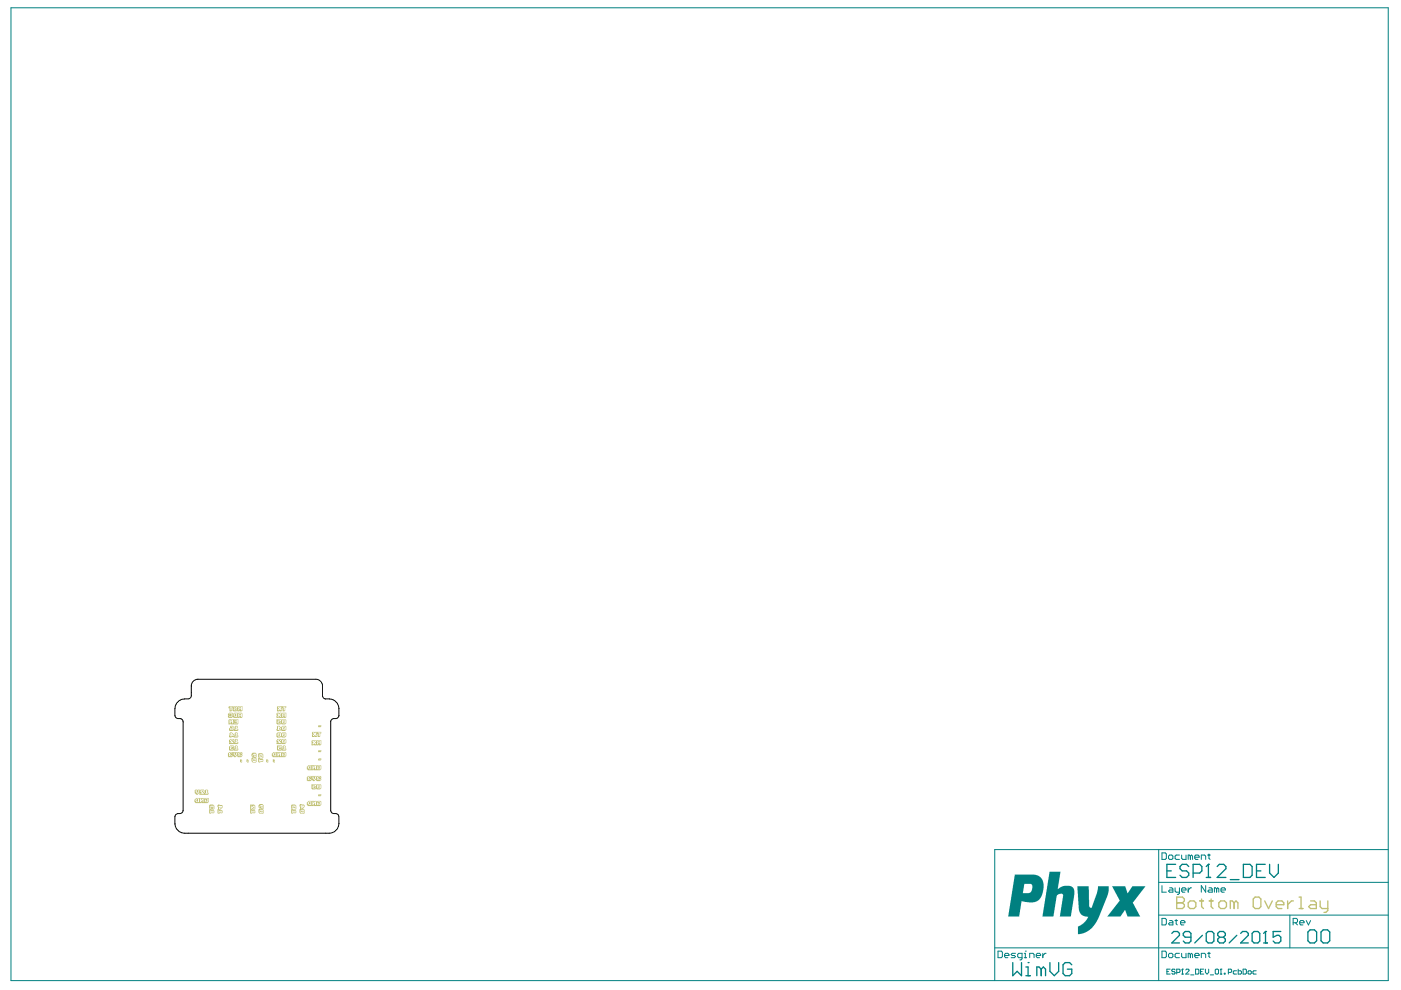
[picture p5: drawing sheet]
<svg xmlns="http://www.w3.org/2000/svg" width="297mm" height="210mm" viewBox="0 0 297 210" stroke-linecap="round" stroke-linejoin="round" font-family="sans-serif">
<g fill="#008080">
<path d="M235.8 187.9h2.8l.4 1.5 1.1-1.5h2.8l-2.5 3.2a.33 .33 0 0 0-.2 .3 .33 .33 0 0 0 .2 .3l1.3 2.6h-2.6l-.5-1.3-1 1.3h-2.8l2.4-3.1a.37 .37 0 0 0 .2-.3 .37 .37 0 0 0-.2-.4z"/>
<path d="M228.4 187.9h2.4l.1 4.2 .4 .4h.2l1.1-3.1 .2-1.5h2.3v1.1l-.4 1.2-1.9 4.6-.7 1.3-1.1 1.1-.9 .6-.8 .2-.8 .1v-1.2a.49 .49 0 0 1 .1-.5 .49 .49 0 0 1 .4-.2l1.2-.9 .5-.9-1.2-.3-.7-.8z"/>
<path d="M222.5 184.8h2.4l-.7 3.7 .8-.5 .7-.2 1.3 .1 .4 .2 .3 .4 .1 1.2-.8 4.6h-2.3l.7-4.2a.4 .4 0 0 0-.2-.6l-.8 .1-.4 .3-.7 4.4h-2.3z"/>
<path d="M215.1 185.4h4.2l.9 .3 .6 .5 .4 .7v1.8l-.5 1.6-.8 .8-.9 .2-2.4-.2-.5 3.2h-2.4zM217.2 187.4l-.3 2 1.5-.1 .4-.7v-1l-.2-.2z"/>
</g>
<g fill="none" stroke="#008080" stroke-width=".21">
<path d="M2.3 1.7h292v206.2h-292zM245.7 180.1v27.8M245.7 194h48.6M245.7 187.1h48.6M246.4 194.7h.7l.2 .3v.9l-.2 .2h-.7zM246.4 180.8h.7l.2 .3v.9l-.2 .2h-.7zM246.4 187.8v1.4h.9M247.8 181.5l.2-.2h.4l.3 .2v.5l-.3 .2h-.4l-.2-.2zM248 195.2h.4l.3 .2v.7h-.7l-.2-.2 .2-.3h.7M248 188.2h.4l.3 .3v.7h-.7l-.2-.3 .2-.2h.7M249.1 195.2h.5M249.1 188.2v.7l.3 .3h.7"/>
<path d="M249.4 195v.9l.2 .2M250.1 181.3h-.7l-.3 .2v.5l.3 .2h.7M250.1 188.2v1.2l-.5 .2M250.3 195.6h.9l-.2-.4h-.5l-.2 .2v.5l.2 .2h.5M250.5 188.7h1l-.3-.5h-.4l-.3 .3v.4l.3 .3h.4M250.5 181.3v.7l.3 .2h.7v-.9M251.9 188.2v1M252.4 181.5l-.5-.2v.9M252.4 181.5l.2-.2 .2 .2v.7M252.4 181.5v.7M252.6 188.2h-.2l-.5 .5M253.3 181.8h.9l-.2-.5h-.5l-.2 .2v.5l.2 .2h.5"/>
<path d="M254.7 182.2v-.9h.7l.2 .2v.7M255.6 187.8v1.4l-.9-1.4v1.4M256.1 181.3h.5M256.3 188.2h.5l.2 .3v.7h-.7l-.2-.3 .2-.2h.7M256.3 181.1v.9l.3 .2M257.9 188.5l-.4-.3v1M257.9 188.5v.7M257.9 188.5l.3-.3 .2 .3v.7M258.9 188.7h.9l-.2-.5h-.5l-.2 .3v.4l.2 .3h.5M273.5 194v7M274.2 195.6h.7l.2-.2v-.4l-.2-.3h-.7v1.4M274.6 195.6l.5 .5"/>
<path d="M275.6 195.6h.9l-.2-.4h-.5l-.2 .2v.5l.2 .2h.5M277 195.2l.4 .9 .5-.9M294.3 180.1h-83.4v27.8M210.9 201h83.4M211.6 201.7h.7l.2 .2v.9l-.2 .3h-.7zM213 202.6h.9l-.2-.5h-.5l-.2 .3v.4l.2 .3h.5M215.3 202.1h-.7l-.2 .3 .2 .2h.5l.2 .2-.2 .3h-.7M216.7 203.1h-.7l-.2-.3v-.4l.2-.3h.7v1.2l-.5 .2M217.2 203.1h.4M217.2 202.1h.2v1M217.4 201.7h.1M218.3 203.1v-1h.7l.2 .3v.7"/>
<path d="M219.7 202.6h.9l-.2-.5h-.5l-.2 .3v.4l.2 .3h.5M221.1 202.1v1M221.8 202.1h-.2l-.5 .5M246.4 201.7h.7l.2 .2v.9l-.2 .3h-.7zM247.4 206h.4M247.8 202.4l.2-.3h.4l.3 .3v.4l-.3 .3h-.4l-.2-.3zM248.1 205.5h-.7v1h.7M249.1 205.7l-.1-.2h-.4l-.2 .3 .2 .2h.4l.1 .4-.1 .1h-.4l-.2-.1M249.5 206.2h.5l.2-.2v-.3l-.2-.2h-.5v1M250.1 202.1h-.7l-.3 .3v.4l.3 .3h.7M250.5 202.1v.7l.3 .3h.7v-1M250.5 206.5h.4"/>
<path d="M250.7 205.5h.1M250.7 205.5l-.2 .2M250.7 205.5v1M251.4 205.7l.2-.2h.3l.2 .2v.1l-.7 .7h.7M252.4 202.4l-.5-.3v1M252.4 202.4v.7M252.4 202.4l.2-.3 .2 .3v.7M252.4 206.7h.7M253.3 202.6h.9l-.2-.5h-.5l-.2 .3v.4l.2 .3h.5M253.5 205.5h.5l.2 .2v.7l-.2 .1h-.5zM254.5 206h.4M254.7 203.1v-1h.7l.2 .3v.7"/>
<path d="M255.2 205.5h-.7v1h.7M255.6 205.5v.7l.3 .3 .4-.3v-.7M256.1 202.1h.5M256.3 201.9v.9l.3 .3M256.6 206.7h.7M257.7 205.7l.1-.2h.4l.2 .2v.7l-.2 .1h-.4l-.1-.1zM258.7 206.5h.3M258.9 205.5h.1M258.9 205.5v1M258.9 205.5l-.2 .2M259.6 206.4h.1v.1h-.1zM260.4 206.2h.6l.1-.2v-.3l-.1-.2h-.6v1"/>
<path d="M262.2 205.8h-.5l-.2 .2v.4l.2 .1h.5M262.5 205.5v1h.5l.2-.1v-.4l-.2-.2h-.5M263.6 205.5h.5l.2 .2v.7l-.2 .1h-.5zM264.6 206l.2-.2h.3l.2 .2v.4l-.2 .1h-.3l-.2-.1zM266.3 205.8h-.5l-.2 .2v.4l.2 .1h.5"/>
</g>
<g fill="none" stroke="#008080" stroke-width=".28">
<path d="M247.4 184.6h.9M248.4 197.9l.5-.4h.8l.4 .4v.4l-1.7 1.6h1.7M249.3 183.3h-1.9v2.7h1.9M252 183.7l-.4-.4h-1l-.4 .4v.5l.4 .4h1l.4 .5v.5l-.4 .4h-1l-.4-.4M252.5 198.7h-1.2l-.4-.4v-.4l.4-.4h.8l.4 .4v1.6l-.4 .4h-.8l-.4-.4M253 185.1h1.4l.4-.5v-.9l-.4-.4h-1.4v2.7M254.9 198.3l-1.6 1.6M255.7 186h1M255.7 197.9l.4-.4h.9l.4 .4v1.6l-.4 .4h-.9l-.4-.4zM256.2 183.3h.1M256.2 183.3l-.5 .4M256.2 183.3v2.7"/>
<path d="M258.1 183.7l.4-.4h1l.4 .4v.5l-1.8 1.8h1.8M258.6 198.7l-.4 .4v.4l.4 .4h.8l.4-.4v-.4l-.4-.4M258.6 198.7l-.4-.4v-.4l.4-.4h.8l.4 .4v.4l-.4 .4M258.6 198.7h.8M260.8 186.5h1.9M262.2 198.3l-1.6 1.6M263 197.9l.4-.4h.9l.4 .4v.4l-1.7 1.6h1.7M263.6 183.3h1.4l.5 .4v1.9l-.5 .4h-1.4zM265.5 197.9l.4-.4h.8l.4 .4v1.6l-.4 .4h-.8l-.4-.4zM266.4 184.6h.9M267.9 199.9h.8M268.3 183.3h-1.9v2.7h1.9"/>
<path d="M268.3 197.5h.1M268.3 197.5v2.4M268.3 197.5l-.4 .4M269.2 183.3v1.8l.9 .9 .9-.9v-1.8M271.6 197.5h-1.7v1.2l.8-.4h.5l.4 .4v.8l-.4 .4h-.9l-.4-.4M277.3 197.6l.5-.4h.9l.5 .4v1.9l-.5 .4h-.9l-.5-.4zM280.1 197.6l.4-.4h1l.4 .4v1.9l-.4 .4h-1l-.4-.4zM214.7 204.1v2.8l1-1 .9 1v-2.8M217.5 206.9h.9M217.5 205h.5v1.9M218 204.1h.1M220.8 205.5l-.5-.5h-.5v1.9"/>
<path d="M220.8 205.5v1.4M220.8 205.5l.4-.5 .5 .5v1.4M222.6 204.1v1.8l.9 1 1-1v-1.8M227.2 204.6l-.4-.5h-1l-.4 .5v1.8l.4 .5h1l.4-.5v-.9h-.9"/>
</g>
<g fill="#c0c073">
<path d="M67.5 168.7l.1 .1zM67.5 168.6l.1 .1zM67.5 168.5l.1 .1zM67.6 168.7l.1 .1zM67.6 168.6l.1 .1zM67.6 168.5l.1 .1zM67.6 168.4l.1 .1zM67.7 168.7l.1 .1zM67.7 168.6l.1 .1zM67.7 168.4l.1 .1zM67.8 168.7l.1 .1zM67.8 168.6l.1 .1zM67.8 168.4l.1 .1zM67.9 168.7l.1 .1zM67.9 168.6l.1 .1zM67.9 168.4l.1 .1zM68 168.6l.1 .1zM68 168.5l.1 .1zM68 168.4l.1 .1z"/>
<path d="M67.5 159.4l.1 .1zM67.5 159.2l.1 .2zM67.5 159.1l.1 .1zM67.6 159.4l.1 .1zM67.6 159.2l.1 .2zM67.6 159.1l.1 .1zM67.6 159l.1 .1zM67.7 159.4l.1 .1zM67.7 159.2l.1 .2zM67.7 159l.1 .1zM67.8 159.4l.1 .1zM67.8 159.2l.1 .2zM67.8 159l.1 .1zM67.9 159.4l.1 .1zM67.9 159.2l.1 .2zM67.9 159l.1 .1zM68 159.2l.1 .2zM68 159.1l.1 .1zM68 159l.1 .1z"/>
<path d="M50.9 161l.1 .1zM51 161l.1 .1zM51.1 161l.1 .1zM50.9 161.1l.1 .1zM51 161.1l.1 .1zM51.1 161.1l.1 .1zM51.2 161.1l.1 .1zM50.9 161.2l.1 .1zM51 161.2l.1 .1zM51.2 161.2l.1 .1zM50.9 161.3l.1 .1zM51 161.3l.1 .1zM51.2 161.3l.1 .1zM50.9 161.4l.1 .2zM51 161.4l.1 .2zM51.2 161.4l.1 .2zM51 161.6l.1 .1zM51.1 161.6l.1 .1zM51.2 161.6l.1 .1z"/>
<path d="M52.3 161l.1 .1zM52.4 161l.1 .1zM52.5 161l.1 .1zM52.3 161.1l.1 .1zM52.4 161.1l.1 .1zM52.5 161.1l.1 .1zM52.6 161.1l.1 .1zM52.3 161.2l.1 .1zM52.4 161.2l.1 .1zM52.6 161.2l.1 .1zM52.3 161.3l.1 .1zM52.4 161.3l.1 .1zM52.6 161.3l.1 .1zM52.3 161.4l.1 .2zM52.4 161.4l.1 .2zM52.6 161.4l.1 .2zM52.4 161.6l.1 .1zM52.5 161.6l.1 .1zM52.6 161.6l.1 .1z"/>
<path d="M53.4 160.6l.1 .1zM53.5 160.6l.1 .1zM53.6 160.6l.2 .1zM53.8 160.6l.1 .1zM53.9 160.6l.1 .1zM54 160.6l.1 .1zM54.1 160.6l.1 .1zM53.3 160.7l.1 .1zM53.4 160.7l.1 .1zM53.5 160.7l.1 .1zM53.6 160.7l.2 .1zM53.8 160.7l.1 .1zM53.9 160.7l.1 .1zM54 160.7l.1 .1zM54.1 160.7l.1 .1zM54.2 160.7l.1 .1zM54.3 160.8l.1 .1zM53.3 160.8l.1 .1zM53.4 160.8l.1 .1zM53.5 160.8l.1 .1zM54.2 160.8l.1 .1zM54.3 160.9l.1 .1zM53.3 160.9l.1 .1zM53.4 160.9l.1 .1zM54.3 161l.1 .1zM53.3 161l.1 .1zM53.4 161l.1 .1zM53.6 161l.2 .1zM53.8 161l.1 .1zM53.9 161l.1 .1zM54.1 161l.1 .1zM54.3 161.1l.1 .1zM53.3 161.1l.1 .1zM53.4 161.1l.1 .1zM53.6 161.1l.2 .1zM53.8 161.1l.1 .1zM54 161.1l.1 .1zM54.1 161.1l.1 .1zM54.3 161.2l.1 .1zM53.3 161.2l.1 .1zM53.4 161.2l.1 .1zM53.6 161.2l.2 .1zM53.9 161.2l.1 .1zM54 161.2l.1 .1zM54.1 161.2l.1 .1zM54.3 161.3l.1 .1zM53.3 161.3l.1 .1zM53.4 161.3l.1 .1zM54.3 161.4l.1 .2zM53.4 161.4l.1 .2zM53.5 161.4l.1 .2zM54.2 161.4l.1 .2zM53.5 161.6l.1 .1zM53.6 161.6l.2 .1zM53.8 161.6l.1 .1zM53.9 161.6l.1 .1zM54 161.6l.1 .1zM54.1 161.6l.1 .1zM54.2 161.6l.1 .1z"/>
<path d="M53.5 159.6l.1 .1zM53.6 159.6l.2 .1zM53.8 159.6l.1 .1zM53.9 159.6l.1 .1zM54 159.6l.1 .1zM54.1 159.6l.1 .1zM53.4 159.7l.1 .1zM53.5 159.7l.1 .1zM53.6 159.7l.2 .1zM53.8 159.7l.1 .1zM53.9 159.7l.1 .1zM54 159.7l.1 .1zM54.1 159.7l.1 .1zM54.2 159.7l.1 .1zM54.3 159.8l.1 .1zM53.3 159.8l.1 .1zM53.4 159.8l.1 .1zM53.5 159.8l.1 .1zM53.6 159.8l.2 .1zM54.2 159.8l.1 .1zM54.3 159.9l.1 .1zM53.3 159.9l.1 .1zM53.4 159.9l.1 .1zM53.5 159.9l.1 .1zM54.3 160l.1 .1zM53.3 160l.1 .1zM53.4 160l.1 .1zM53.8 160l.1 .1zM54 160l.1 .1zM54.1 160l.1 .1zM54.3 160.1l.1 .1zM53.3 160.1l.1 .1zM53.4 160.1l.1 .1zM53.6 160.1l.2 .1zM53.8 160.1l.1 .1zM54 160.1l.1 .1zM54.1 160.1l.1 .1zM54.3 160.2l.1 .2zM53.3 160.2l.1 .2zM53.4 160.2l.1 .2zM53.6 160.2l.2 .2zM53.8 160.2l.1 .2zM54 160.2l.1 .2zM54.1 160.2l.1 .2zM54.3 160.4l.1 .1zM53.4 160.4l.1 .1zM53.5 160.4l.1 .1zM53.6 160.4l.2 .1zM53.8 160.4l.1 .1zM54.3 160.5l.1 .1zM53.8 160.5l.1 .1zM53.9 160.5l.1 .1zM54.2 160.5l.1 .1zM53.9 160.6l.1 .1zM54 160.6l.1 .1zM54.1 160.6l.1 .1zM54.2 160.6l.1 .1z"/>
<path d="M54.9 171.5l.1 .1zM55 171.5l.1 .1zM55.1 171.5l.1 .1zM55.2 171.5l.2 .1zM55.4 171.5l.1 .1zM55.5 171.5l.1 .1zM55.6 171.5l.1 .1zM54.8 171.6l.1 .1zM54.9 171.6l.1 .1zM55 171.6l.1 .1zM55.1 171.6l.1 .1zM55.2 171.6l.2 .1zM55.4 171.6l.1 .1zM55.5 171.6l.1 .1zM55.6 171.6l.1 .1zM55.7 171.6l.1 .1zM55.8 171.7l.1 .1zM54.8 171.7l.1 .1zM54.9 171.7l.1 .1zM55 171.7l.1 .1zM55.7 171.7l.1 .1zM55.8 171.8l.1 .1zM54.8 171.8l.1 .1zM54.9 171.8l.1 .1zM55.8 171.9l.1 .1zM54.8 171.9l.1 .1zM54.9 171.9l.1 .1zM55.1 171.9l.1 .1zM55.2 171.9l.2 .1zM55.4 171.9l.1 .1zM55.6 171.9l.1 .1zM55.8 172l.1 .1zM54.8 172l.1 .1zM54.9 172l.1 .1zM55.1 172l.1 .1zM55.2 172l.2 .1zM55.5 172l.1 .1zM55.6 172l.1 .1zM55.8 172.1l.1 .1zM54.8 172.1l.1 .1zM54.9 172.1l.1 .1zM55.1 172.1l.1 .1zM55.4 172.1l.1 .1zM55.5 172.1l.1 .1zM55.6 172.1l.1 .1zM55.8 172.2l.1 .1zM54.8 172.2l.1 .1zM54.9 172.2l.1 .1zM55.8 172.3l.1 .1zM54.9 172.3l.1 .1zM55 172.3l.1 .1zM55.7 172.3l.1 .1zM55 172.4l.1 .1zM55.1 172.4l.1 .1zM55.2 172.4l.2 .1zM55.4 172.4l.1 .1zM55.5 172.4l.1 .1zM55.6 172.4l.1 .1zM55.7 172.4l.1 .1z"/>
<path d="M55 170.5l.1 .1zM55.1 170.5l.1 .1zM55.2 170.5l.2 .1zM55.4 170.5l.1 .1zM55.5 170.5l.1 .1zM55.6 170.5l.1 .1zM54.9 170.6l.1 .1zM55 170.6l.1 .1zM55.1 170.6l.1 .1zM55.2 170.6l.2 .1zM55.4 170.6l.1 .1zM55.5 170.6l.1 .1zM55.6 170.6l.1 .1zM55.7 170.6l.1 .1zM55.8 170.7l.1 .1zM54.8 170.7l.1 .1zM54.9 170.7l.1 .1zM55 170.7l.1 .1zM55.1 170.7l.1 .1zM55.7 170.7l.1 .1zM55.8 170.8l.1 .1zM54.8 170.8l.1 .1zM54.9 170.8l.1 .1zM55 170.8l.1 .1zM55.8 170.9l.1 .1zM54.8 170.9l.1 .1zM54.9 170.9l.1 .1zM55.2 170.9l.2 .1zM55.5 170.9l.1 .1zM55.6 170.9l.1 .1zM55.8 171l.1 .1zM54.8 171l.1 .1zM54.9 171l.1 .1zM55.1 171l.1 .1zM55.2 171l.2 .1zM55.5 171l.1 .1zM55.6 171l.1 .1zM55.8 171.1l.1 .1zM54.8 171.1l.1 .1zM54.9 171.1l.1 .1zM55.1 171.1l.1 .1zM55.2 171.1l.2 .1zM55.5 171.1l.1 .1zM55.6 171.1l.1 .1zM55.8 171.2l.1 .1zM54.9 171.2l.1 .1zM55 171.2l.1 .1zM55.1 171.2l.1 .1zM55.2 171.2l.2 .1zM55.8 171.3l.1 .2zM55.2 171.3l.2 .2zM55.4 171.3l.1 .2zM55.7 171.3l.1 .2zM55.4 171.5l.1 .1zM55.5 171.5l.1 .1zM55.6 171.5l.1 .1zM55.7 171.5l.1 .1z"/>
<path d="M54.7 160.7l.1 .1zM54.8 160.7l.1 .1zM54.9 160.7l.2 .1zM54.7 160.8l.1 .1zM54.8 160.8l.1 .1zM54.9 160.8l.2 .1zM55.1 160.8l.1 .1zM54.7 160.9l.1 .1zM54.8 160.9l.1 .1zM55.1 160.9l.1 .1zM55.2 160.9l.1 .1zM55.3 160.9l.1 .1zM55.4 160.9l.1 .1zM55.5 160.9l.1 .1zM55.6 160.9l.1 .1zM55.7 161l.1 .1zM54.7 161l.1 .1zM54.8 161l.1 .1zM55.1 161l.1 .1zM55.2 161l.1 .1zM55.3 161l.1 .1zM55.4 161l.1 .1zM55.5 161l.1 .1zM55.6 161l.1 .1zM55.7 161.1l.1 .1zM54.7 161.1l.1 .1zM54.8 161.1l.1 .1zM55.7 161.2l.1 .1zM54.7 161.2l.1 .1zM54.8 161.2l.1 .1zM55.7 161.3l.1 .1zM54.7 161.3l.1 .1zM54.8 161.3l.1 .1zM55.1 161.3l.1 .1zM55.2 161.3l.1 .1zM55.3 161.3l.1 .1zM55.4 161.3l.1 .1zM55.6 161.3l.1 .1zM54.7 161.4l.1 .2zM54.8 161.4l.1 .2zM55.1 161.4l.1 .2zM55.4 161.4l.1 .2zM55.5 161.4l.1 .2zM55.6 161.4l.1 .2zM54.8 161.6l.1 .1zM54.9 161.6l.2 .1zM55.1 161.6l.1 .1z"/>
<path d="M54.8 159.7l.1 .1zM54.9 159.7l.2 .1zM55.1 159.7l.1 .1zM55.2 159.7l.1 .1zM55.3 159.7l.1 .1zM55.4 159.7l.1 .1zM55.5 159.7l.1 .1zM54.7 159.8l.1 .1zM54.8 159.8l.1 .1zM54.9 159.8l.2 .1zM55.1 159.8l.1 .1zM55.2 159.8l.1 .1zM55.3 159.8l.1 .1zM55.4 159.8l.1 .1zM55.5 159.8l.1 .1zM55.6 159.8l.1 .1zM55.7 159.9l.1 .1zM54.7 159.9l.1 .1zM54.8 159.9l.1 .1zM54.9 159.9l.2 .1zM55.6 159.9l.1 .1zM55.7 160l.1 .1zM54.7 160l.1 .1zM54.8 160l.1 .1zM55.7 160.1l.1 .1zM54.7 160.1l.1 .1zM54.8 160.1l.1 .1zM55.1 160.1l.1 .1zM55.2 160.1l.1 .1zM55.3 160.1l.1 .1zM55.5 160.1l.1 .1zM55.7 160.2l.1 .2zM54.7 160.2l.1 .2zM54.8 160.2l.1 .2zM55.1 160.2l.1 .2zM55.2 160.2l.1 .2zM55.4 160.2l.1 .2zM55.5 160.2l.1 .2zM55.7 160.4l.1 .1zM54.7 160.4l.1 .1zM54.8 160.4l.1 .1zM55.1 160.4l.1 .1zM55.3 160.4l.1 .1zM55.4 160.4l.1 .1zM55.5 160.4l.1 .1zM55.7 160.5l.1 .1zM54.7 160.5l.1 .1zM54.8 160.5l.1 .1zM55.7 160.6l.1 .1zM54.8 160.6l.1 .1zM54.9 160.6l.2 .1zM55.6 160.6l.1 .1zM54.9 160.7l.2 .1zM55.1 160.7l.1 .1zM55.2 160.7l.1 .1zM55.3 160.7l.1 .1zM55.4 160.7l.1 .1zM55.5 160.7l.1 .1zM55.6 160.7l.1 .1z"/>
<path d="M56.4 161l.1 .1zM56.5 161l.2 .1zM56.7 161l.1 .1zM56.4 161.1l.1 .1zM56.5 161.1l.2 .1zM56.7 161.1l.1 .1zM56.8 161.1l.1 .1zM56.4 161.2l.1 .1zM56.5 161.2l.2 .1zM56.8 161.2l.1 .1zM56.4 161.3l.1 .1zM56.5 161.3l.2 .1zM56.8 161.3l.1 .1zM56.4 161.4l.1 .2zM56.5 161.4l.2 .2zM56.8 161.4l.1 .2zM56.5 161.6l.2 .1zM56.7 161.6l.1 .1zM56.8 161.6l.1 .1z"/>
<path d="M57.8 161l.2 .1zM58 161l.1 .1zM58.1 161l.1 .1zM57.8 161.1l.2 .1zM58 161.1l.1 .1zM58.1 161.1l.1 .1zM58.2 161.1l.1 .1zM57.8 161.2l.2 .1zM58 161.2l.1 .1zM58.2 161.2l.1 .1zM57.8 161.3l.2 .1zM58 161.3l.1 .1zM58.2 161.3l.1 .1zM57.8 161.4l.2 .2zM58 161.4l.1 .2zM58.2 161.4l.1 .2zM58 161.6l.1 .1zM58.1 161.6l.1 .1zM58.2 161.6l.1 .1z"/>
<path d="M63.6 171.5l.1 .1zM63.7 171.5l.1 .1zM63.8 171.5l.1 .1zM63.9 171.5l.1 .1zM64 171.5l.2 .1zM64.2 171.5l.1 .1zM64.3 171.5l.1 .1zM63.5 171.6l.1 .1zM63.6 171.6l.1 .1zM63.7 171.6l.1 .1zM63.8 171.6l.1 .1zM63.9 171.6l.1 .1zM64 171.6l.2 .1zM64.2 171.6l.1 .1zM64.3 171.6l.1 .1zM64.4 171.6l.1 .1zM64.5 171.7l.1 .1zM63.5 171.7l.1 .1zM63.6 171.7l.1 .1zM63.7 171.7l.1 .1zM64.4 171.7l.1 .1zM64.5 171.8l.1 .1zM63.5 171.8l.1 .1zM63.6 171.8l.1 .1zM64.5 171.9l.1 .1zM63.5 171.9l.1 .1zM63.6 171.9l.1 .1zM63.8 171.9l.1 .1zM63.9 171.9l.1 .1zM64 171.9l.2 .1zM64.3 171.9l.1 .1zM64.5 172l.1 .1zM63.5 172l.1 .1zM63.6 172l.1 .1zM63.8 172l.1 .1zM63.9 172l.1 .1zM64.2 172l.1 .1zM64.3 172l.1 .1zM64.5 172.1l.1 .1zM63.5 172.1l.1 .1zM63.6 172.1l.1 .1zM63.8 172.1l.1 .1zM64 172.1l.2 .1zM64.2 172.1l.1 .1zM64.3 172.1l.1 .1zM64.5 172.2l.1 .1zM63.5 172.2l.1 .1zM63.6 172.2l.1 .1zM64.5 172.3l.1 .1zM63.6 172.3l.1 .1zM63.7 172.3l.1 .1zM64.4 172.3l.1 .1zM63.7 172.4l.1 .1zM63.8 172.4l.1 .1zM63.9 172.4l.1 .1zM64 172.4l.2 .1zM64.2 172.4l.1 .1zM64.3 172.4l.1 .1zM64.4 172.4l.1 .1z"/>
<path d="M63.6 170.5l.1 .1zM63.7 170.5l.1 .1zM63.8 170.5l.1 .1zM63.5 170.6l.1 .1zM63.6 170.6l.1 .1zM63.7 170.6l.1 .1zM63.8 170.6l.1 .1zM63.9 170.6l.1 .1zM64 170.6l.2 .1zM64.2 170.6l.1 .1zM64.3 170.6l.1 .1zM64.4 170.6l.1 .1zM64.5 170.7l.1 .1zM63.5 170.7l.1 .1zM63.6 170.7l.1 .1zM63.7 170.7l.1 .1zM63.9 170.7l.1 .1zM64 170.7l.2 .1zM64.2 170.7l.1 .1zM64.3 170.7l.1 .1zM64.4 170.7l.1 .1zM64.5 170.8l.1 .1zM63.5 170.8l.1 .1zM63.6 170.8l.1 .1zM64.5 170.9l.1 .1zM63.5 170.9l.1 .1zM63.6 170.9l.1 .1zM64.5 171l.1 .1zM63.6 171l.1 .1zM63.7 171l.1 .1zM63.9 171l.1 .1zM64 171l.2 .1zM64.4 171l.1 .1zM63.6 171.1l.1 .1zM63.7 171.1l.1 .1zM63.9 171.1l.1 .1zM64.3 171.1l.1 .1zM64.4 171.1l.1 .1zM63.6 171.2l.1 .1zM63.7 171.2l.1 .1zM64.2 171.2l.1 .1zM64.3 171.2l.1 .1zM63.6 171.3l.1 .2zM63.7 171.3l.1 .2zM64 171.3l.2 .2zM64.2 171.3l.1 .2zM63.7 171.5l.1 .1zM63.8 171.5l.1 .1zM63.9 171.5l.1 .1zM64 171.5l.2 .1z"/>
<path d="M67.5 161.1l.1 .1zM67.5 161l.1 .1zM67.5 160.9l.1 .1zM67.6 161.1l.1 .1zM67.6 161l.1 .1zM67.6 160.9l.1 .1zM67.6 160.8l.1 .1zM67.7 161.1l.1 .1zM67.7 161l.1 .1zM67.7 160.8l.1 .1zM67.8 161.1l.1 .1zM67.8 161l.1 .1zM67.8 160.8l.1 .1zM67.9 161.1l.1 .1zM67.9 161l.1 .1zM67.9 160.8l.1 .1zM68 161l.1 .1zM68 160.9l.1 .1zM68 160.8l.1 .1z"/>
<path d="M67.5 154.1l.1 .1zM67.5 154l.1 .1zM67.5 153.8l.1 .2zM67.6 154.1l.1 .1zM67.6 154l.1 .1zM67.6 153.8l.1 .2zM67.6 153.7l.1 .1zM67.7 154.1l.1 .1zM67.7 154l.1 .1zM67.7 153.7l.1 .1zM67.8 154.1l.1 .1zM67.8 154l.1 .1zM67.8 153.7l.1 .1zM67.9 154.1l.1 .1zM67.9 154l.1 .1zM67.9 153.7l.1 .1zM68 154l.1 .1zM68 153.8l.1 .2zM68 153.7l.1 .1z"/>
<path d="M67 170.8l.1 .1zM67 170.7l.1 .1zM67 170.6l.1 .1zM67 170.5l.1 .1zM67 170.4l.1 .1zM67 170.2l.1 .2zM67 170.1l.1 .1zM67 170l.1 .1zM67.1 170.8l.1 .1zM67.1 170.7l.1 .1zM67.1 170.6l.1 .1zM67.1 170.5l.1 .1zM67.1 170.4l.1 .1zM67.1 170.2l.1 .2zM67.1 170.1l.1 .1zM67.1 170l.1 .1zM67.1 169.9l.1 .1zM67.2 169.8l.1 .1zM67.2 170.8l.1 .1zM67.2 170.7l.1 .1zM67.2 170.1l.1 .1zM67.2 169.9l.1 .1zM67.3 169.8l.2 .1zM67.3 170.8l.2 .1zM67.3 170.7l.2 .1zM67.3 170.6l.2 .1zM67.3 170.1l.2 .1zM67.5 169.8l.1 .1zM67.5 170.8l.1 .1zM67.5 170.7l.1 .1zM67.5 170.5l.1 .1zM67.5 170.4l.1 .1zM67.5 170.1l.1 .1zM67.5 170l.1 .1zM67.6 169.8l.1 .1zM67.6 170.8l.1 .1zM67.6 170.7l.1 .1zM67.6 170.5l.1 .1zM67.6 170.4l.1 .1zM67.6 170.2l.1 .2zM67.6 170.1l.1 .1zM67.6 170l.1 .1zM67.7 169.8l.1 .1zM67.7 170.8l.1 .1zM67.7 170.7l.1 .1zM67.7 170.5l.1 .1zM67.7 170.4l.1 .1zM67.7 170.2l.1 .2zM67.7 170.1l.1 .1zM67.7 170l.1 .1zM67.8 169.8l.1 .1zM67.8 170.8l.1 .1zM67.8 170.7l.1 .1zM67.9 169.8l.1 .1zM67.9 170.7l.1 .1zM67.9 170.6l.1 .1zM67.9 169.9l.1 .1zM68 170.6l.1 .1zM68 170.5l.1 .1zM68 170.4l.1 .1zM68 170.2l.1 .2zM68 170.1l.1 .1zM68 170l.1 .1zM68 169.9l.1 .1z"/>
<path d="M66 170.8l.1 .1zM66 170.7l.1 .1zM66 170.6l.1 .1zM66 170.5l.1 .1zM66 170.4l.1 .1zM66 170.2l.1 .2zM66 170.1l.1 .1zM66 170l.1 .1zM66 169.9l.1 .1zM66.1 169.8l.2 .1zM66.1 170.8l.2 .1zM66.1 170.7l.2 .1zM66.1 170.6l.2 .1zM66.1 170.5l.2 .1zM66.1 170.4l.2 .1zM66.1 170.2l.2 .2zM66.1 170.1l.2 .1zM66.1 170l.2 .1zM66.1 169.9l.2 .1zM66.3 169.8l.1 .1zM66.3 170.8l.1 .1zM66.3 170.7l.1 .1zM66.4 169.8l.1 .1zM66.4 170.8l.1 .1zM66.4 170.7l.1 .1zM66.5 169.8l.1 .1zM66.5 170.7l.1 .1zM66.5 170.6l.1 .1zM66.5 170.5l.1 .1zM66.5 170.1l.1 .1zM66.5 170l.1 .1zM66.5 169.9l.1 .1zM66.6 170.8l.1 .1zM66.6 170.7l.1 .1zM66.6 170.6l.1 .1zM66.6 170.5l.1 .1zM66.6 170.4l.1 .1zM66.6 170l.1 .1zM66.6 169.9l.1 .1zM66.7 169.8l.1 .1zM66.7 170.8l.1 .1zM66.7 170.7l.1 .1zM66.7 170.6l.1 .1zM66.7 170.5l.1 .1zM66.7 170.4l.1 .1zM66.7 170.2l.1 .2zM66.7 169.9l.1 .1zM66.8 169.8l.1 .1zM66.8 170.8l.1 .1zM66.8 170.7l.1 .1zM66.9 169.8l.1 .1zM66.9 170.8l.1 .1zM66.9 170.7l.1 .1zM67 169.8l.1 .1zM67 170.7l.1 .1zM67 170.6l.1 .1zM67 170.5l.1 .1zM67 170.4l.1 .1zM67 170.2l.1 .2zM67 170.1l.1 .1zM67 170l.1 .1zM67 169.9l.1 .1z"/>
<path d="M65.1 170.6l.1 .1zM65.1 170.5l.1 .1zM65.1 170.4l.1 .1zM65.1 170.2l.1 .2zM65.1 170.1l.1 .1zM65.2 170.7l.1 .1zM65.2 170.6l.1 .1zM65.2 170.5l.1 .1zM65.2 170.4l.1 .1zM65.2 170.2l.1 .2zM65.2 170.1l.1 .1zM65.2 170l.1 .1zM65.3 170.8l.1 .1zM65.3 170.7l.1 .1zM65.3 170.6l.1 .1zM65.3 170.5l.1 .1zM65.3 170l.1 .1zM65.3 169.9l.1 .1zM65.4 169.8l.1 .1zM65.4 170.8l.1 .1zM65.4 170.7l.1 .1zM65.4 170.6l.1 .1zM65.4 169.9l.1 .1zM65.5 169.8l.1 .1zM65.5 170.8l.1 .1zM65.5 170.7l.1 .1zM65.5 170.4l.1 .1zM65.5 170.2l.1 .2zM65.5 170.1l.1 .1zM65.6 169.8l.1 .1zM65.6 170.8l.1 .1zM65.6 170.7l.1 .1zM65.6 170.5l.1 .1zM65.6 170.4l.1 .1zM65.6 170.2l.1 .2zM65.6 170.1l.1 .1zM65.6 170l.1 .1zM65.7 169.8l.1 .1zM65.7 170.8l.1 .1zM65.7 170.7l.1 .1zM65.7 170.5l.1 .1zM65.7 170.4l.1 .1zM65.7 170.2l.1 .2zM65.7 170.1l.1 .1zM65.7 170l.1 .1zM65.8 169.8l.1 .1zM65.8 170.8l.1 .1zM65.8 170.7l.1 .1zM65.9 169.8l.1 .1zM65.9 170.8l.1 .1zM65.9 170.7l.1 .1zM66 169.8l.1 .1zM66 170.7l.1 .1zM66 170.6l.1 .1zM66 170.5l.1 .1zM66 170.4l.1 .1zM66 170.2l.1 .2zM66 170.1l.1 .1zM66 170l.1 .1zM66 169.9l.1 .1z"/>
<path d="M44.4 171.6l.1 .1zM44.5 171.6l.1 .1zM44.6 171.6l.1 .1zM44.4 171.7l.1 .1zM44.5 171.7l.1 .1zM44.6 171.7l.1 .1zM44.7 171.7l.1 .1zM44.4 171.8l.1 .1zM44.5 171.8l.1 .1zM44.7 171.8l.1 .1zM44.8 171.8l.1 .1zM44.9 171.8l.1 .1zM45 171.8l.1 .1zM45.1 171.8l.1 .1zM45.2 171.8l.1 .1zM45.3 171.9l.1 .1zM44.4 171.9l.1 .1zM44.5 171.9l.1 .1zM44.7 171.9l.1 .1zM44.8 171.9l.1 .1zM44.9 171.9l.1 .1zM45 171.9l.1 .1zM45.1 171.9l.1 .1zM45.2 171.9l.1 .1zM45.3 172l.1 .1zM44.4 172l.1 .1zM44.5 172l.1 .1zM45.3 172.1l.1 .1zM44.4 172.1l.1 .1zM44.5 172.1l.1 .1zM45.3 172.2l.1 .1zM44.4 172.2l.1 .1zM44.5 172.2l.1 .1zM44.7 172.2l.1 .1zM44.8 172.2l.1 .1zM44.9 172.2l.1 .1zM45 172.2l.1 .1zM45.2 172.2l.1 .1zM44.4 172.3l.1 .1zM44.5 172.3l.1 .1zM44.7 172.3l.1 .1zM45 172.3l.1 .1zM45.1 172.3l.1 .1zM45.2 172.3l.1 .1zM44.5 172.4l.1 .1zM44.6 172.4l.1 .1zM44.7 172.4l.1 .1z"/>
<path d="M44.5 170.6l.1 .1zM44.6 170.6l.1 .1zM44.7 170.6l.1 .1zM44.8 170.6l.1 .1zM44.9 170.6l.1 .1zM45 170.6l.1 .1zM45.1 170.6l.1 .1zM44.4 170.7l.1 .1zM44.5 170.7l.1 .1zM44.6 170.7l.1 .1zM44.7 170.7l.1 .1zM44.8 170.7l.1 .1zM44.9 170.7l.1 .1zM45 170.7l.1 .1zM45.1 170.7l.1 .1zM45.2 170.7l.1 .1zM45.3 170.8l.1 .1zM44.4 170.8l.1 .1zM44.5 170.8l.1 .1zM44.6 170.8l.1 .1zM44.9 170.8l.1 .1zM45.2 170.8l.1 .1zM45.3 170.9l.1 .1zM44.4 170.9l.1 .1zM44.5 170.9l.1 .1zM45.3 171l.1 .1zM44.4 171l.1 .1zM44.5 171l.1 .1zM44.7 171l.1 .1zM44.8 171l.1 .1zM45 171l.1 .1zM45.1 171l.1 .1zM45.3 171.1l.1 .1zM44.4 171.1l.1 .1zM44.5 171.1l.1 .1zM44.7 171.1l.1 .1zM44.8 171.1l.1 .1zM45 171.1l.1 .1zM45.1 171.1l.1 .1zM45.3 171.2l.1 .1zM44.4 171.2l.1 .1zM44.5 171.2l.1 .1zM44.7 171.2l.1 .1zM44.8 171.2l.1 .1zM44.9 171.2l.1 .1zM45 171.2l.1 .1zM45.1 171.2l.1 .1zM45.3 171.3l.1 .2zM44.4 171.3l.1 .2zM44.5 171.3l.1 .2zM44.8 171.3l.1 .2zM44.9 171.3l.1 .2zM45 171.3l.1 .2zM45.3 171.5l.1 .1zM44.5 171.5l.1 .1zM44.6 171.5l.1 .1zM44.8 171.5l.1 .1zM44.9 171.5l.1 .1zM45 171.5l.1 .1zM45.2 171.5l.1 .1zM44.6 171.6l.1 .1zM44.7 171.6l.1 .1zM44.8 171.6l.1 .1zM45 171.6l.1 .1zM45.1 171.6l.1 .1zM45.2 171.6l.1 .1z"/>
<path d="M49.5 159l.2 .2zM49.5 158.9l.2 .1zM49.5 158.8l.2 .1zM49.7 159l.1 .2zM49.7 158.9l.1 .1zM49.7 158.8l.1 .1zM49.7 158.7l.1 .1zM49.8 159l.1 .2zM49.8 158.9l.1 .1zM49.8 158.7l.1 .1zM49.8 158.6l.1 .1zM49.8 158.5l.1 .1zM49.8 158.4l.1 .1zM49.8 158.3l.1 .1zM49.8 158.2l.1 .1zM49.9 158.1l.1 .1zM49.9 159l.1 .2zM49.9 158.9l.1 .1zM49.9 158.7l.1 .1zM49.9 158.6l.1 .1zM49.9 158.5l.1 .1zM49.9 158.4l.1 .1zM49.9 158.3l.1 .1zM49.9 158.2l.1 .1zM50 158.1l.1 .1zM50 159l.1 .2zM50 158.9l.1 .1zM50.1 158.1l.1 .1zM50.1 159l.1 .2zM50.1 158.9l.1 .1zM50.2 158.1l.1 .1zM50.2 159l.1 .2zM50.2 158.9l.1 .1zM50.2 158.7l.1 .1zM50.2 158.6l.1 .1zM50.2 158.5l.1 .1zM50.2 158.4l.1 .1zM50.2 158.2l.1 .1zM50.3 159l.1 .2zM50.3 158.9l.1 .1zM50.3 158.7l.1 .1zM50.3 158.4l.1 .1zM50.3 158.3l.1 .1zM50.3 158.2l.1 .1zM50.4 158.9l.1 .1zM50.4 158.8l.1 .1zM50.4 158.7l.1 .1z"/>
<path d="M48.6 158.9l.1 .1zM48.6 158.8l.1 .1zM48.6 158.7l.1 .1zM48.6 158.6l.1 .1zM48.6 158.5l.1 .1zM48.6 158.4l.1 .1zM48.6 158.3l.1 .1zM48.7 159l.1 .2zM48.7 158.9l.1 .1zM48.7 158.8l.1 .1zM48.7 158.7l.1 .1zM48.7 158.6l.1 .1zM48.7 158.5l.1 .1zM48.7 158.4l.1 .1zM48.7 158.3l.1 .1zM48.7 158.2l.1 .1zM48.8 158.1l.1 .1zM48.8 159l.1 .2zM48.8 158.9l.1 .1zM48.8 158.8l.1 .1zM48.8 158.5l.1 .1zM48.8 158.2l.1 .1zM48.9 158.1l.1 .1zM48.9 159l.1 .2zM48.9 158.9l.1 .1zM49 158.1l.1 .1zM49 159l.1 .2zM49 158.9l.1 .1zM49 158.7l.1 .1zM49 158.6l.1 .1zM49 158.4l.1 .1zM49 158.3l.1 .1zM49.1 158.1l.1 .1zM49.1 159l.1 .2zM49.1 158.9l.1 .1zM49.1 158.7l.1 .1zM49.1 158.6l.1 .1zM49.1 158.4l.1 .1zM49.1 158.3l.1 .1zM49.2 158.1l.1 .1zM49.2 159l.1 .2zM49.2 158.9l.1 .1zM49.2 158.7l.1 .1zM49.2 158.6l.1 .1zM49.2 158.5l.1 .1zM49.2 158.4l.1 .1zM49.2 158.3l.1 .1zM49.3 158.1l.1 .1zM49.3 159l.1 .2zM49.3 158.9l.1 .1zM49.3 158.6l.1 .1zM49.3 158.5l.1 .1zM49.3 158.4l.1 .1zM49.4 158.1l.1 .1zM49.4 158.9l.1 .1zM49.4 158.8l.1 .1zM49.4 158.6l.1 .1zM49.4 158.5l.1 .1zM49.4 158.4l.1 .1zM49.4 158.2l.1 .1zM49.5 158.8l.1 .1zM49.5 158.7l.1 .1zM49.5 158.6l.1 .1zM49.5 158.4l.1 .1zM49.5 158.3l.1 .1zM49.5 158.2l.1 .1z"/>
<path d="M50.3 160.3l.1 .1zM50.3 160.2l.1 .1zM50.3 160.1l.1 .1zM50.3 160l.1 .1zM50.3 159.9l.1 .1zM50.3 159.8l.1 .1zM50.3 159.7l.1 .1zM50.4 160.4l.1 .1zM50.4 160.3l.1 .1zM50.4 160.2l.1 .1zM50.4 160.1l.1 .1zM50.4 160l.1 .1zM50.4 159.9l.1 .1zM50.4 159.8l.1 .1zM50.4 159.7l.1 .1zM50.4 159.6l.1 .1zM50.5 159.5l.1 .1zM50.5 160.4l.1 .1zM50.5 160.3l.1 .1zM50.5 160.2l.1 .1zM50.5 159.9l.1 .1zM50.5 159.6l.1 .1zM50.6 159.5l.1 .1zM50.6 160.4l.1 .1zM50.6 160.3l.1 .1zM50.7 159.5l.1 .1zM50.7 160.4l.1 .1zM50.7 160.3l.1 .1zM50.7 160.1l.1 .1zM50.7 160l.1 .1zM50.7 159.8l.1 .1zM50.7 159.7l.1 .1zM50.8 159.5l.2 .1zM50.8 160.4l.2 .1zM50.8 160.3l.2 .1zM50.8 160.1l.2 .1zM50.8 160l.2 .1zM50.8 159.8l.2 .1zM50.8 159.7l.2 .1zM51 159.5l.1 .1zM51 160.4l.1 .1zM51 160.3l.1 .1zM51 160.1l.1 .1zM51 160l.1 .1zM51 159.9l.1 .1zM51 159.8l.1 .1zM51 159.7l.1 .1zM51.1 159.5l.1 .1zM51.1 160.4l.1 .1zM51.1 160.3l.1 .1zM51.1 160l.1 .1zM51.1 159.9l.1 .1zM51.1 159.8l.1 .1zM51.2 159.5l.1 .1zM51.2 160.3l.1 .1zM51.2 160.2l.1 .1zM51.2 160l.1 .1zM51.2 159.9l.1 .1zM51.2 159.8l.1 .1zM51.2 159.6l.1 .1zM51.3 160.2l.1 .1zM51.3 160.1l.1 .1zM51.3 160l.1 .1zM51.3 159.8l.1 .1zM51.3 159.7l.1 .1zM51.3 159.6l.1 .1z"/>
<path d="M49.3 160.1l.1 .1zM49.3 160l.1 .1zM49.3 159.9l.1 .1zM49.3 159.8l.1 .1zM49.3 159.7l.1 .1zM49.3 159.6l.1 .1zM49.4 159.5l.1 .1zM49.4 160.2l.1 .1zM49.4 160.1l.1 .1zM49.4 160l.1 .1zM49.4 159.9l.1 .1zM49.4 159.8l.1 .1zM49.4 159.7l.1 .1zM49.4 159.6l.1 .1zM49.5 159.5l.1 .1zM49.5 160.3l.1 .1zM49.5 160.2l.1 .1zM49.5 160.1l.1 .1zM49.5 160l.1 .1zM49.6 159.5l.2 .1zM49.6 160.4l.2 .1zM49.6 160.3l.2 .1zM49.6 160.2l.2 .1zM49.6 160.1l.2 .1zM49.8 159.5l.1 .1zM49.8 160.4l.1 .1zM49.8 160.3l.1 .1zM49.8 160.2l.1 .1zM49.8 159.9l.1 .1zM49.8 159.8l.1 .1zM49.8 159.7l.1 .1zM49.8 159.6l.1 .1zM49.9 160.4l.1 .1zM49.9 160.3l.1 .1zM49.9 160l.1 .1zM49.9 159.9l.1 .1zM49.9 159.8l.1 .1zM49.9 159.7l.1 .1zM49.9 159.6l.1 .1zM50 159.5l.1 .1zM50 160.3l.1 .1zM50 160.2l.1 .1zM50 159.9l.1 .1zM50 159.8l.1 .1zM50 159.7l.1 .1zM50 159.6l.1 .1zM50.1 159.5l.1 .1zM50.1 160.2l.1 .1zM50.1 160.1l.1 .1zM50.2 159.5l.1 .1zM50.2 160.1l.1 .1zM50.2 160l.1 .1zM50.3 159.5l.1 .1zM50.3 160l.1 .1zM50.3 159.9l.1 .1zM50.3 159.8l.1 .1zM50.3 159.7l.1 .1zM50.3 159.6l.1 .1z"/>
<path d="M48.3 160.3l.1 .1zM48.3 160.2l.1 .1zM48.3 160.1l.1 .1zM48.3 160l.1 .1zM48.3 159.9l.1 .1zM48.3 159.8l.1 .1zM48.3 159.7l.1 .1zM48.4 160.4l.2 .1zM48.4 160.3l.2 .1zM48.4 160.2l.2 .1zM48.4 160.1l.2 .1zM48.4 160l.2 .1zM48.4 159.9l.2 .1zM48.4 159.8l.2 .1zM48.4 159.7l.2 .1zM48.4 159.6l.2 .1zM48.6 159.5l.1 .1zM48.6 160.4l.1 .1zM48.6 160.3l.1 .1zM48.6 160.2l.1 .1zM48.6 159.9l.1 .1zM48.6 159.6l.1 .1zM48.7 159.5l.1 .1zM48.7 160.4l.1 .1zM48.7 160.3l.1 .1zM48.8 159.5l.1 .1zM48.8 160.4l.1 .1zM48.8 160.3l.1 .1zM48.8 160.1l.1 .1zM48.8 160l.1 .1zM48.8 159.8l.1 .1zM48.8 159.7l.1 .1zM48.9 159.5l.1 .1zM48.9 160.4l.1 .1zM48.9 160.3l.1 .1zM48.9 160.1l.1 .1zM48.9 160l.1 .1zM48.9 159.8l.1 .1zM48.9 159.7l.1 .1zM49 159.5l.1 .1zM49 160.4l.1 .1zM49 160.3l.1 .1zM49 160.1l.1 .1zM49 160l.1 .1zM49 159.9l.1 .1zM49 159.8l.1 .1zM49 159.7l.1 .1zM49.1 159.5l.1 .1zM49.1 160.4l.1 .1zM49.1 160.3l.1 .1zM49.1 160l.1 .1zM49.1 159.9l.1 .1zM49.1 159.8l.1 .1zM49.2 159.5l.1 .1zM49.2 160.3l.1 .1zM49.2 160.2l.1 .1zM49.2 160l.1 .1zM49.2 159.9l.1 .1zM49.2 159.8l.1 .1zM49.2 159.6l.1 .1zM49.3 160.2l.1 .1zM49.3 160.1l.1 .1zM49.3 160l.1 .1zM49.3 159.8l.1 .1zM49.3 159.7l.1 .1zM49.3 159.6l.1 .1z"/>
<path d="M49.4 153.5l.1 .1zM49.4 153.4l.1 .1zM49.4 153.3l.1 .1zM49.4 152.8l.1 .1zM49.4 152.7l.1 .1zM49.4 152.6l.1 .1zM49.5 152.5l.2 .1zM49.5 153.5l.2 .1zM49.5 153.4l.2 .1zM49.5 153.3l.2 .1zM49.5 153.2l.2 .1zM49.5 153.1l.2 .1zM49.5 152.9l.2 .2zM49.5 152.8l.2 .1zM49.5 152.7l.2 .1zM49.5 152.6l.2 .1zM49.7 152.5l.1 .1zM49.7 153.5l.1 .1zM49.7 153.4l.1 .1zM49.7 153.2l.1 .1zM49.7 153.1l.1 .1zM49.7 152.9l.1 .2zM49.7 152.8l.1 .1zM49.7 152.7l.1 .1zM49.8 152.5l.1 .1zM49.8 153.5l.1 .1zM49.8 153.4l.1 .1zM49.8 153.2l.1 .1zM49.8 153.1l.1 .1zM49.8 152.8l.1 .1zM49.8 152.7l.1 .1zM49.9 152.5l.1 .1zM49.9 153.5l.1 .1zM49.9 153.4l.1 .1zM49.9 153.2l.1 .1zM49.9 153.1l.1 .1zM49.9 152.8l.1 .1zM49.9 152.7l.1 .1zM50 152.5l.1 .1zM50 153.5l.1 .1zM50 153.4l.1 .1zM50 153.2l.1 .1zM50 153.1l.1 .1zM50 152.8l.1 .1zM50 152.7l.1 .1zM50.1 152.5l.1 .1zM50.1 153.5l.1 .1zM50.1 153.4l.1 .1zM50.1 153.2l.1 .1zM50.1 153.1l.1 .1zM50.1 152.8l.1 .1zM50.1 152.7l.1 .1zM50.2 152.5l.1 .1zM50.2 153.5l.1 .1zM50.2 153.4l.1 .1zM50.3 152.5l.1 .1zM50.3 153.5l.1 .1zM50.3 153.4l.1 .1zM50.4 152.5l.1 .1zM50.4 153.4l.1 .1zM50.4 153.3l.1 .1zM50.4 153.2l.1 .1zM50.4 153.1l.1 .1zM50.4 152.9l.1 .2zM50.4 152.8l.1 .1zM50.4 152.7l.1 .1zM50.4 152.6l.1 .1z"/>
<path d="M48.4 153.5l.2 .1zM48.4 153.4l.2 .1zM48.4 153.3l.2 .1zM48.4 153.2l.2 .1zM48.4 153.1l.2 .1zM48.4 152.9l.2 .2zM48.4 152.8l.2 .1zM48.4 152.7l.2 .1zM48.4 152.6l.2 .1zM48.6 152.5l.1 .1zM48.6 153.5l.1 .1zM48.6 153.4l.1 .1zM48.6 153.3l.1 .1zM48.6 153.2l.1 .1zM48.6 153.1l.1 .1zM48.6 152.9l.1 .2zM48.6 152.8l.1 .1zM48.6 152.7l.1 .1zM48.6 152.6l.1 .1zM48.7 152.5l.1 .1zM48.7 153.5l.1 .1zM48.7 153.4l.1 .1zM48.8 152.5l.1 .1zM48.8 153.5l.1 .1zM48.8 153.4l.1 .1zM48.9 152.5l.1 .1zM48.9 153.4l.1 .1zM48.9 153.3l.1 .1zM48.9 153.2l.1 .1zM48.9 152.8l.1 .1zM48.9 152.7l.1 .1zM48.9 152.6l.1 .1zM49 153.5l.1 .1zM49 153.4l.1 .1zM49 153.3l.1 .1zM49 153.2l.1 .1zM49 153.1l.1 .1zM49 152.7l.1 .1zM49 152.6l.1 .1zM49.1 152.5l.1 .1zM49.1 153.5l.1 .1zM49.1 153.4l.1 .1zM49.1 153.3l.1 .1zM49.1 153.2l.1 .1zM49.1 153.1l.1 .1zM49.1 152.9l.1 .2zM49.1 152.6l.1 .1zM49.2 152.5l.1 .1zM49.2 153.5l.1 .1zM49.2 153.4l.1 .1zM49.3 152.5l.1 .1zM49.3 153.5l.1 .1zM49.3 153.4l.1 .1zM49.4 152.5l.1 .1zM49.4 153.4l.1 .1zM49.4 153.3l.1 .1zM49.4 153.2l.1 .1zM49.4 153.1l.1 .1zM49.4 152.9l.1 .2zM49.4 152.8l.1 .1zM49.4 152.7l.1 .1zM49.4 152.6l.1 .1z"/>
<path d="M49.5 154.9l.2 .1zM49.5 154.8l.2 .1zM49.5 154.7l.2 .1zM49.7 154.9l.1 .1zM49.7 154.8l.1 .1zM49.7 154.7l.1 .1zM49.7 154.6l.1 .1zM49.8 154.9l.1 .1zM49.8 154.8l.1 .1zM49.8 154.6l.1 .1zM49.8 154.4l.1 .2zM49.8 154.3l.1 .1zM49.8 154.2l.1 .1zM49.8 154.1l.1 .1zM49.8 154l.1 .1zM49.9 153.9l.1 .1zM49.9 154.9l.1 .1zM49.9 154.8l.1 .1zM49.9 154.6l.1 .1zM49.9 154.4l.1 .2zM49.9 154.3l.1 .1zM49.9 154.2l.1 .1zM49.9 154.1l.1 .1zM49.9 154l.1 .1zM50 153.9l.1 .1zM50 154.9l.1 .1zM50 154.8l.1 .1zM50.1 153.9l.1 .1zM50.1 154.9l.1 .1zM50.1 154.8l.1 .1zM50.2 153.9l.1 .1zM50.2 154.9l.1 .1zM50.2 154.8l.1 .1zM50.2 154.6l.1 .1zM50.2 154.4l.1 .2zM50.2 154.3l.1 .1zM50.2 154.2l.1 .1zM50.2 154l.1 .1zM50.3 154.9l.1 .1zM50.3 154.8l.1 .1zM50.3 154.6l.1 .1zM50.3 154.2l.1 .1zM50.3 154.1l.1 .1zM50.3 154l.1 .1zM50.4 154.8l.1 .1zM50.4 154.7l.1 .1zM50.4 154.6l.1 .1z"/>
<path d="M48.6 154.8l.1 .1zM48.6 154.7l.1 .1zM48.6 154.6l.1 .1zM48.6 154.4l.1 .2zM48.7 154.9l.1 .1zM48.7 154.8l.1 .1zM48.7 154.7l.1 .1zM48.7 154.6l.1 .1zM48.7 154.4l.1 .2zM48.7 154.3l.1 .1zM48.8 154.9l.1 .1zM48.8 154.8l.1 .1zM48.8 154.7l.1 .1zM48.8 154.3l.1 .1zM48.8 154.2l.1 .1zM48.8 154.1l.1 .1zM48.8 154l.1 .1zM48.9 153.9l.1 .1zM48.9 154.9l.1 .1zM48.9 154.8l.1 .1zM48.9 154.2l.1 .1zM48.9 154.1l.1 .1zM48.9 154l.1 .1zM49 153.9l.1 .1zM49 154.9l.1 .1zM49 154.8l.1 .1zM49 154.6l.1 .1zM49 154.4l.1 .2zM49 154.2l.1 .1zM49 154.1l.1 .1zM49.1 153.9l.1 .1zM49.1 154.9l.1 .1zM49.1 154.8l.1 .1zM49.1 154.6l.1 .1zM49.1 154.4l.1 .2zM49.1 154.2l.1 .1zM49.1 154.1l.1 .1zM49.2 153.9l.1 .1zM49.2 154.9l.1 .1zM49.2 154.8l.1 .1zM49.2 154.6l.1 .1zM49.2 154.4l.1 .2zM49.2 154.2l.1 .1zM49.3 153.9l.1 .1zM49.3 154.9l.1 .1zM49.3 154.8l.1 .1zM49.3 154l.1 .1zM49.4 154.8l.1 .1zM49.4 154.7l.1 .1zM49.4 154.1l.1 .1zM49.4 154l.1 .1zM49.5 154.7l.1 .1zM49.5 154.6l.1 .1zM49.5 154.4l.1 .2zM49.5 154.3l.1 .1zM49.5 154.2l.1 .1zM49.5 154.1l.1 .1z"/>
<path d="M49.5 156.3l.2 .1zM49.5 156.2l.2 .1zM49.5 156l.2 .2zM49.7 156.3l.1 .1zM49.7 156.2l.1 .1zM49.7 156l.1 .2zM49.7 155.9l.1 .1zM49.8 156.3l.1 .1zM49.8 156.2l.1 .1zM49.8 155.9l.1 .1zM49.8 155.8l.1 .1zM49.8 155.7l.1 .1zM49.8 155.6l.1 .1zM49.8 155.5l.1 .1zM49.8 155.4l.1 .1zM49.9 155.3l.1 .1zM49.9 156.3l.1 .1zM49.9 156.2l.1 .1zM49.9 155.9l.1 .1zM49.9 155.8l.1 .1zM49.9 155.7l.1 .1zM49.9 155.6l.1 .1zM49.9 155.5l.1 .1zM49.9 155.4l.1 .1zM50 155.3l.1 .1zM50 156.3l.1 .1zM50 156.2l.1 .1zM50.1 155.3l.1 .1zM50.1 156.3l.1 .1zM50.1 156.2l.1 .1zM50.2 155.3l.1 .1zM50.2 156.3l.1 .1zM50.2 156.2l.1 .1zM50.2 155.9l.1 .1zM50.2 155.8l.1 .1zM50.2 155.7l.1 .1zM50.2 155.6l.1 .1zM50.2 155.4l.1 .1zM50.3 156.3l.1 .1zM50.3 156.2l.1 .1zM50.3 155.9l.1 .1zM50.3 155.6l.1 .1zM50.3 155.5l.1 .1zM50.3 155.4l.1 .1zM50.4 156.2l.1 .1zM50.4 156l.1 .2zM50.4 155.9l.1 .1z"/>
<path d="M48.6 156.2l.1 .1zM48.6 156l.1 .2zM48.6 155.9l.1 .1zM48.7 156.3l.1 .1zM48.7 156.2l.1 .1zM48.7 156l.1 .2zM48.7 155.9l.1 .1zM48.7 155.8l.1 .1zM48.7 155.7l.1 .1zM48.7 155.6l.1 .1zM48.7 155.5l.1 .1zM48.7 155.4l.1 .1zM48.8 155.3l.1 .1zM48.8 156.3l.1 .1zM48.8 156.2l.1 .1zM48.8 156l.1 .2zM48.8 155.8l.1 .1zM48.8 155.7l.1 .1zM48.8 155.6l.1 .1zM48.8 155.5l.1 .1zM48.8 155.4l.1 .1zM48.9 155.3l.1 .1zM48.9 156.3l.1 .1zM48.9 156.2l.1 .1zM49 155.3l.1 .1zM49 156.3l.1 .1zM49 156.2l.1 .1zM49.1 155.3l.1 .1zM49.1 156.2l.1 .1zM49.1 156l.1 .2zM49.1 155.8l.1 .1zM49.1 155.7l.1 .1zM49.1 155.4l.1 .1zM49.2 156.2l.1 .1zM49.2 156l.1 .2zM49.2 155.8l.1 .1zM49.2 155.5l.1 .1zM49.2 155.4l.1 .1zM49.3 156.2l.1 .1zM49.3 156l.1 .2zM49.3 155.6l.1 .1zM49.3 155.5l.1 .1zM49.4 156.2l.1 .1zM49.4 156l.1 .2zM49.4 155.7l.1 .1zM49.4 155.6l.1 .1zM49.5 156l.1 .2zM49.5 155.9l.1 .1zM49.5 155.8l.1 .1zM49.5 155.7l.1 .1z"/>
<path d="M50.3 150.7l.1 .1zM50.3 150.6l.1 .1zM50.3 150.5l.1 .1zM50.3 150.4l.1 .1zM50.3 150.3l.1 .1zM50.3 150.2l.1 .1zM50.3 150.1l.1 .1zM50.3 149.9l.1 .2zM50.4 150.7l.1 .1zM50.4 150.6l.1 .1zM50.4 150.5l.1 .1zM50.4 150.4l.1 .1zM50.4 150.3l.1 .1zM50.4 150.2l.1 .1zM50.4 150.1l.1 .1zM50.4 149.9l.1 .2zM50.4 149.8l.1 .1zM50.5 149.7l.1 .1zM50.5 150.7l.1 .1zM50.5 150.6l.1 .1zM50.5 150.2l.1 .1zM50.5 149.8l.1 .1zM50.6 149.7l.1 .1zM50.6 150.7l.1 .1zM50.6 150.6l.1 .1zM50.7 149.7l.1 .1zM50.7 150.6l.1 .1zM50.7 150.5l.1 .1zM50.7 150.4l.1 .1zM50.7 150.3l.1 .1zM50.7 150.1l.1 .1zM50.7 149.9l.1 .2zM50.8 149.7l.2 .1zM50.8 150.7l.2 .1zM50.8 150.6l.2 .1zM50.8 150.5l.2 .1zM50.8 150.4l.2 .1zM50.8 150.3l.2 .1zM50.8 150.1l.2 .1zM50.8 149.9l.2 .2zM51 149.7l.1 .1zM51 150.7l.1 .1zM51 150.6l.1 .1zM51 150.5l.1 .1zM51 150.4l.1 .1zM51 150.3l.1 .1zM51 150.1l.1 .1zM51 149.9l.1 .2zM51.1 149.7l.1 .1zM51.1 150.7l.1 .1zM51.1 150.6l.1 .1zM51.2 149.7l.1 .1zM51.2 150.7l.1 .1zM51.2 150.6l.1 .1zM51.3 149.7l.1 .1zM51.3 150.6l.1 .1zM51.3 150.5l.1 .1zM51.3 150.4l.1 .1zM51.3 150.3l.1 .1zM51.3 150.2l.1 .1zM51.3 150.1l.1 .1zM51.3 149.9l.1 .2zM51.3 149.8l.1 .1z"/>
<path d="M49.3 150.6l.1 .1zM49.3 150.5l.1 .1zM49.3 150.4l.1 .1zM49.3 150.3l.1 .1zM49.3 150.2l.1 .1zM49.3 150.1l.1 .1zM49.3 149.9l.1 .2zM49.4 150.7l.1 .1zM49.4 150.6l.1 .1zM49.4 150.5l.1 .1zM49.4 150.4l.1 .1zM49.4 150.3l.1 .1zM49.4 150.2l.1 .1zM49.4 150.1l.1 .1zM49.4 149.9l.1 .2zM49.4 149.8l.1 .1zM49.5 149.7l.1 .1zM49.5 150.7l.1 .1zM49.5 150.6l.1 .1zM49.5 150.5l.1 .1zM49.5 150.2l.1 .1zM49.5 150.1l.1 .1zM49.5 149.8l.1 .1zM49.6 149.7l.2 .1zM49.6 150.7l.2 .1zM49.6 150.6l.2 .1zM49.6 150.1l.2 .1zM49.8 149.7l.1 .1zM49.8 150.7l.1 .1zM49.8 150.6l.1 .1zM49.8 150.4l.1 .1zM49.8 150.3l.1 .1zM49.8 150.1l.1 .1zM49.8 149.9l.1 .2zM49.9 149.7l.1 .1zM49.9 150.7l.1 .1zM49.9 150.6l.1 .1zM49.9 150.4l.1 .1zM49.9 150.3l.1 .1zM49.9 150.1l.1 .1zM49.9 149.9l.1 .2zM50 149.7l.1 .1zM50 150.7l.1 .1zM50 150.6l.1 .1zM50 150.4l.1 .1zM50 150.3l.1 .1zM50 150.1l.1 .1zM50 149.9l.1 .2zM50.1 149.7l.1 .1zM50.1 150.7l.1 .1zM50.1 150.6l.1 .1zM50.1 150.3l.1 .1zM50.2 149.7l.1 .1zM50.2 150.6l.1 .1zM50.2 150.5l.1 .1zM50.2 150.3l.1 .1zM50.2 150.2l.1 .1zM50.2 149.8l.1 .1zM50.3 150.5l.1 .1zM50.3 150.4l.1 .1zM50.3 150.3l.1 .1zM50.3 150.2l.1 .1zM50.3 150.1l.1 .1zM50.3 149.9l.1 .2zM50.3 149.8l.1 .1z"/>
<path d="M48.4 150.1l.2 .1zM48.4 149.9l.2 .2zM48.4 149.8l.2 .1zM48.6 149.7l.1 .1zM48.6 150.1l.1 .1zM48.6 149.9l.1 .2zM48.6 149.8l.1 .1zM48.7 149.7l.1 .1zM48.7 150.7l.1 .1zM48.7 150.6l.1 .1zM48.7 150.5l.1 .1zM48.7 150.4l.1 .1zM48.7 150.3l.1 .1zM48.7 150.2l.1 .1zM48.7 150.1l.1 .1zM48.7 149.9l.1 .2zM48.8 149.7l.1 .1zM48.8 150.7l.1 .1zM48.8 150.6l.1 .1zM48.8 150.5l.1 .1zM48.8 150.4l.1 .1zM48.8 150.3l.1 .1zM48.8 150.2l.1 .1zM48.8 150.1l.1 .1zM48.8 149.9l.1 .2zM48.9 149.7l.1 .1zM48.9 150.7l.1 .1zM48.9 150.6l.1 .1zM49 149.7l.1 .1zM49 150.7l.1 .1zM49 150.6l.1 .1zM49.1 149.7l.1 .1zM49.1 150.6l.1 .1zM49.1 150.5l.1 .1zM49.1 150.4l.1 .1zM49.1 150.3l.1 .1zM49.1 150.2l.1 .1zM49.1 150.1l.1 .1zM49.1 149.9l.1 .2zM49.2 149.7l.1 .1zM49.2 149.9l.1 .2zM49.3 149.7l.1 .1zM49.3 149.9l.1 .2zM49.3 149.8l.1 .1z"/>
<path d="M53 171.6l.1 .1zM53.1 171.6l.2 .1zM53.3 171.6l.1 .1zM53 171.7l.1 .1zM53.1 171.7l.2 .1zM53.3 171.7l.1 .1zM53.4 171.7l.1 .1zM53 171.8l.1 .1zM53.1 171.8l.2 .1zM53.4 171.8l.1 .1zM53.5 171.8l.1 .1zM53.6 171.8l.1 .1zM53.7 171.8l.1 .1zM53.8 171.8l.1 .1zM53.9 171.8l.1 .1zM54 171.9l.1 .1zM53 171.9l.1 .1zM53.1 171.9l.2 .1zM53.4 171.9l.1 .1zM53.5 171.9l.1 .1zM53.6 171.9l.1 .1zM53.7 171.9l.1 .1zM53.8 171.9l.1 .1zM53.9 171.9l.1 .1zM54 172l.1 .1zM53 172l.1 .1zM53.1 172l.2 .1zM54 172.1l.1 .1zM53 172.1l.1 .1zM53.1 172.1l.2 .1zM54 172.2l.1 .1zM53 172.2l.1 .1zM53.1 172.2l.2 .1zM53.4 172.2l.1 .1zM53.5 172.2l.1 .1zM53.6 172.2l.1 .1zM53.7 172.2l.1 .1zM53.9 172.2l.1 .1zM53 172.3l.1 .1zM53.1 172.3l.2 .1zM53.4 172.3l.1 .1zM53.7 172.3l.1 .1zM53.8 172.3l.1 .1zM53.9 172.3l.1 .1zM53.1 172.4l.2 .1zM53.3 172.4l.1 .1zM53.4 172.4l.1 .1z"/>
<path d="M53 170.6l.1 .1zM53.1 170.6l.2 .1zM53.3 170.6l.1 .1zM53.5 170.6l.1 .1zM53.6 170.6l.1 .1zM53.7 170.6l.1 .1zM53.8 170.6l.1 .1zM53 170.7l.1 .1zM53.1 170.7l.2 .1zM53.3 170.7l.1 .1zM53.4 170.7l.1 .1zM53.5 170.7l.1 .1zM53.6 170.7l.1 .1zM53.7 170.7l.1 .1zM53.8 170.7l.1 .1zM53.9 170.7l.1 .1zM54 170.8l.1 .1zM53 170.8l.1 .1zM53.1 170.8l.2 .1zM53.4 170.8l.1 .1zM53.5 170.8l.1 .1zM53.6 170.8l.1 .1zM53.9 170.8l.1 .1zM54 170.9l.1 .1zM53 170.9l.1 .1zM53.1 170.9l.2 .1zM53.4 170.9l.1 .1zM53.5 170.9l.1 .1zM54 171l.1 .1zM53 171l.1 .1zM53.1 171l.2 .1zM53.4 171l.1 .1zM53.8 171l.1 .1zM54 171.1l.1 .1zM53 171.1l.1 .1zM53.1 171.1l.2 .1zM53.7 171.1l.1 .1zM53.8 171.1l.1 .1zM54 171.2l.1 .1zM53 171.2l.1 .1zM53.1 171.2l.2 .1zM53.6 171.2l.1 .1zM53.7 171.2l.1 .1zM53.8 171.2l.1 .1zM54 171.3l.1 .2zM53 171.3l.1 .2zM53.1 171.3l.2 .2zM53.5 171.3l.1 .2zM53.6 171.3l.1 .2zM54 171.5l.1 .1zM53 171.5l.1 .1zM53.1 171.5l.2 .1zM53.4 171.5l.1 .1zM53.5 171.5l.1 .1zM53.6 171.5l.1 .1zM53.9 171.5l.1 .1zM53.1 171.6l.2 .1zM53.3 171.6l.1 .1zM53.4 171.6l.1 .1zM53.6 171.6l.1 .1zM53.7 171.6l.1 .1zM53.8 171.6l.1 .1zM53.9 171.6l.1 .1z"/>
<path d="M61.7 171.6l.1 .1zM61.8 171.6l.1 .1zM61.9 171.6l.2 .1zM61.7 171.7l.1 .1zM61.8 171.7l.1 .1zM61.9 171.7l.2 .1zM62.1 171.7l.1 .1zM61.7 171.8l.1 .1zM61.8 171.8l.1 .1zM62.1 171.8l.1 .1zM62.2 171.8l.1 .1zM62.3 171.8l.1 .1zM62.4 171.8l.1 .1zM62.5 171.8l.1 .1zM62.6 171.8l.1 .1zM62.7 171.9l.1 .1zM61.7 171.9l.1 .1zM61.8 171.9l.1 .1zM62.1 171.9l.1 .1zM62.2 171.9l.1 .1zM62.3 171.9l.1 .1zM62.4 171.9l.1 .1zM62.5 171.9l.1 .1zM62.6 171.9l.1 .1zM62.7 172l.1 .1zM61.7 172l.1 .1zM61.8 172l.1 .1zM62.7 172.1l.1 .1zM61.7 172.1l.1 .1zM61.8 172.1l.1 .1zM62.7 172.2l.1 .1zM61.7 172.2l.1 .1zM61.8 172.2l.1 .1zM62.1 172.2l.1 .1zM62.2 172.2l.1 .1zM62.3 172.2l.1 .1zM62.4 172.2l.1 .1zM62.6 172.2l.1 .1zM61.7 172.3l.1 .1zM61.8 172.3l.1 .1zM62.1 172.3l.1 .1zM62.4 172.3l.1 .1zM62.5 172.3l.1 .1zM62.6 172.3l.1 .1zM61.8 172.4l.1 .1zM61.9 172.4l.2 .1zM62.1 172.4l.1 .1z"/>
<path d="M61.8 170.6l.1 .1zM61.9 170.6l.2 .1zM62.1 170.6l.1 .1zM62.2 170.6l.1 .1zM62.3 170.6l.1 .1zM62.4 170.6l.1 .1zM62.5 170.6l.1 .1zM61.7 170.7l.1 .1zM61.8 170.7l.1 .1zM61.9 170.7l.2 .1zM62.1 170.7l.1 .1zM62.2 170.7l.1 .1zM62.3 170.7l.1 .1zM62.4 170.7l.1 .1zM62.5 170.7l.1 .1zM62.6 170.7l.1 .1zM62.7 170.8l.1 .1zM61.7 170.8l.1 .1zM61.8 170.8l.1 .1zM61.9 170.8l.2 .1zM62.6 170.8l.1 .1zM62.7 170.9l.1 .1zM61.7 170.9l.1 .1zM61.8 170.9l.1 .1zM62.7 171l.1 .1zM61.7 171l.1 .1zM61.8 171l.1 .1zM62.1 171l.1 .1zM62.2 171l.1 .1zM62.3 171l.1 .1zM62.5 171l.1 .1zM62.7 171.1l.1 .1zM61.7 171.1l.1 .1zM61.8 171.1l.1 .1zM62.1 171.1l.1 .1zM62.2 171.1l.1 .1zM62.4 171.1l.1 .1zM62.5 171.1l.1 .1zM62.7 171.2l.1 .1zM61.7 171.2l.1 .1zM61.8 171.2l.1 .1zM62.1 171.2l.1 .1zM62.3 171.2l.1 .1zM62.4 171.2l.1 .1zM62.5 171.2l.1 .1zM62.7 171.3l.1 .2zM61.7 171.3l.1 .2zM61.8 171.3l.1 .2zM62.7 171.5l.1 .1zM61.8 171.5l.1 .1zM61.9 171.5l.2 .1zM62.6 171.5l.1 .1zM61.9 171.6l.2 .1zM62.1 171.6l.1 .1zM62.2 171.6l.1 .1zM62.3 171.6l.1 .1zM62.4 171.6l.1 .1zM62.5 171.6l.1 .1zM62.6 171.6l.1 .1z"/>
<path d="M59.7 159l.1 .2zM59.7 158.9l.1 .1zM59.7 158.8l.1 .1zM59.8 159l.1 .2zM59.8 158.9l.1 .1zM59.8 158.8l.1 .1zM59.8 158.7l.1 .1zM59.9 159l.1 .2zM59.9 158.9l.1 .1zM59.9 158.7l.1 .1zM59.9 158.6l.1 .1zM59.9 158.5l.1 .1zM59.9 158.4l.1 .1zM59.9 158.3l.1 .1zM59.9 158.2l.1 .1zM60 158.1l.1 .1zM60 159l.1 .2zM60 158.9l.1 .1zM60 158.7l.1 .1zM60 158.6l.1 .1zM60 158.5l.1 .1zM60 158.4l.1 .1zM60 158.3l.1 .1zM60 158.2l.1 .1zM60.1 158.1l.2 .1zM60.1 159l.2 .2zM60.1 158.9l.2 .1zM60.3 158.1l.1 .1zM60.3 159l.1 .2zM60.3 158.9l.1 .1zM60.4 158.1l.1 .1zM60.4 159l.1 .2zM60.4 158.9l.1 .1zM60.4 158.7l.1 .1zM60.4 158.6l.1 .1zM60.4 158.5l.1 .1zM60.4 158.4l.1 .1zM60.4 158.2l.1 .1zM60.5 159l.1 .2zM60.5 158.9l.1 .1zM60.5 158.7l.1 .1zM60.5 158.4l.1 .1zM60.5 158.3l.1 .1zM60.5 158.2l.1 .1zM60.6 158.9l.1 .1zM60.6 158.8l.1 .1zM60.6 158.7l.1 .1z"/>
<path d="M58.7 158.9l.1 .1zM58.7 158.8l.1 .1zM58.7 158.7l.1 .1zM58.7 158.6l.1 .1zM58.7 158.5l.1 .1zM58.7 158.4l.1 .1zM58.7 158.3l.1 .1zM58.7 158.2l.1 .1zM58.7 158.1l.1 .1zM58.8 158.1l.1 .1zM58.8 159l.1 .2zM58.8 158.9l.1 .1zM58.8 158.8l.1 .1zM58.8 158.7l.1 .1zM58.8 158.6l.1 .1zM58.8 158.5l.1 .1zM58.8 158.4l.1 .1zM58.8 158.3l.1 .1zM58.8 158.2l.1 .1zM58.9 158.1l.2 .1zM58.9 159l.2 .2zM58.9 158.9l.2 .1zM58.9 158.8l.2 .1zM58.9 158.4l.2 .1zM58.9 158.3l.2 .1zM59.1 158.1l.1 .1zM59.1 159l.1 .2zM59.1 158.9l.1 .1zM59.1 158.3l.1 .1zM59.2 158.1l.1 .1zM59.2 159l.1 .2zM59.2 158.9l.1 .1zM59.2 158.7l.1 .1zM59.2 158.6l.1 .1zM59.2 158.5l.1 .1zM59.2 158.3l.1 .1zM59.3 158.1l.1 .1zM59.3 159l.1 .2zM59.3 158.9l.1 .1zM59.3 158.7l.1 .1zM59.3 158.6l.1 .1zM59.3 158.5l.1 .1zM59.3 158.3l.1 .1zM59.4 158.1l.1 .1zM59.4 159l.1 .2zM59.4 158.9l.1 .1zM59.4 158.7l.1 .1zM59.4 158.6l.1 .1zM59.4 158.5l.1 .1zM59.4 158.3l.1 .1zM59.5 158.1l.1 .1zM59.5 159l.1 .2zM59.5 158.9l.1 .1zM59.5 158.6l.1 .1zM59.5 158.5l.1 .1zM59.6 158.1l.1 .1zM59.6 158.9l.1 .1zM59.6 158.8l.1 .1zM59.6 158.6l.1 .1zM59.6 158.5l.1 .1zM59.7 158.1l.1 .1zM59.7 158.8l.1 .1zM59.7 158.7l.1 .1zM59.7 158.6l.1 .1zM59.7 158.5l.1 .1zM59.7 158.4l.1 .1zM59.7 158.3l.1 .1zM59.7 158.2l.1 .1z"/>
<path d="M59.6 153.4l.1 .1zM59.6 153.3l.1 .1zM59.6 153.2l.1 .1zM59.6 153.1l.1 .1zM59.6 152.9l.1 .2zM59.6 152.8l.1 .1zM59.6 152.7l.1 .1zM59.7 153.5l.1 .1zM59.7 153.4l.1 .1zM59.7 153.3l.1 .1zM59.7 153.2l.1 .1zM59.7 153.1l.1 .1zM59.7 152.9l.1 .2zM59.7 152.8l.1 .1zM59.7 152.7l.1 .1zM59.7 152.6l.1 .1zM59.8 152.5l.1 .1zM59.8 153.5l.1 .1zM59.8 153.4l.1 .1zM59.8 153.3l.1 .1zM59.8 152.6l.1 .1zM59.9 152.5l.1 .1zM59.9 153.5l.1 .1zM59.9 153.4l.1 .1zM60 152.5l.1 .1zM60 153.5l.1 .1zM60 153.4l.1 .1zM60 153.2l.1 .1zM60 153.1l.1 .1zM60 152.9l.1 .2zM60 152.7l.1 .1zM60.1 152.5l.2 .1zM60.1 153.5l.2 .1zM60.1 153.4l.2 .1zM60.1 153.2l.2 .1zM60.1 153.1l.2 .1zM60.1 152.8l.2 .1zM60.1 152.7l.2 .1zM60.3 152.5l.1 .1zM60.3 153.5l.1 .1zM60.3 153.4l.1 .1zM60.3 153.2l.1 .1zM60.3 152.9l.1 .2zM60.3 152.8l.1 .1zM60.3 152.7l.1 .1zM60.4 152.5l.1 .1zM60.4 153.5l.1 .1zM60.4 153.4l.1 .1zM60.5 152.5l.1 .1zM60.5 153.4l.1 .1zM60.5 153.3l.1 .1zM60.5 152.6l.1 .1zM60.6 153.3l.1 .1zM60.6 153.2l.1 .1zM60.6 153.1l.1 .1zM60.6 152.9l.1 .2zM60.6 152.8l.1 .1zM60.6 152.7l.1 .1zM60.6 152.6l.1 .1z"/>
<path d="M58.6 153.4l.1 .1zM58.6 153.3l.1 .1zM58.6 153.2l.1 .1zM58.6 153.1l.1 .1zM58.6 152.9l.1 .2zM58.6 152.8l.1 .1zM58.6 152.7l.1 .1zM58.6 152.6l.1 .1zM58.6 152.5l.1 .1zM58.7 152.5l.1 .1zM58.7 153.5l.1 .1zM58.7 153.4l.1 .1zM58.7 153.3l.1 .1zM58.7 153.2l.1 .1zM58.7 153.1l.1 .1zM58.7 152.9l.1 .2zM58.7 152.8l.1 .1zM58.7 152.7l.1 .1zM58.7 152.6l.1 .1zM58.8 152.5l.1 .1zM58.8 153.5l.1 .1zM58.8 153.4l.1 .1zM58.8 153.3l.1 .1zM58.8 152.8l.1 .1zM58.8 152.7l.1 .1zM58.9 152.5l.2 .1zM58.9 153.5l.2 .1zM58.9 153.4l.2 .1zM58.9 152.7l.2 .1zM59.1 152.5l.1 .1zM59.1 153.5l.1 .1zM59.1 153.4l.1 .1zM59.1 153.2l.1 .1zM59.1 153.1l.1 .1zM59.1 152.9l.1 .2zM59.1 152.7l.1 .1zM59.2 152.5l.1 .1zM59.2 153.5l.1 .1zM59.2 153.4l.1 .1zM59.2 153.2l.1 .1zM59.2 153.1l.1 .1zM59.2 152.9l.1 .2zM59.2 152.7l.1 .1zM59.3 152.5l.1 .1zM59.3 153.5l.1 .1zM59.3 153.4l.1 .1zM59.3 153.2l.1 .1zM59.3 153.1l.1 .1zM59.3 152.9l.1 .2zM59.3 152.7l.1 .1zM59.4 152.5l.1 .1zM59.4 153.5l.1 .1zM59.4 153.4l.1 .1zM59.4 153.1l.1 .1zM59.4 152.9l.1 .2zM59.5 152.5l.1 .1zM59.5 153.4l.1 .1zM59.5 153.3l.1 .1zM59.5 153.1l.1 .1zM59.5 152.9l.1 .2zM59.6 152.5l.1 .1zM59.6 153.3l.1 .1zM59.6 153.2l.1 .1zM59.6 153.1l.1 .1zM59.6 152.9l.1 .2zM59.6 152.8l.1 .1zM59.6 152.7l.1 .1zM59.6 152.6l.1 .1z"/>
<path d="M59.6 154.8l.1 .1zM59.6 154.7l.1 .1zM59.6 154.6l.1 .1zM59.6 154.4l.1 .2zM59.6 154.3l.1 .1zM59.6 154.2l.1 .1zM59.6 154.1l.1 .1zM59.7 154.9l.1 .1zM59.7 154.8l.1 .1zM59.7 154.7l.1 .1zM59.7 154.6l.1 .1zM59.7 154.4l.1 .2zM59.7 154.3l.1 .1zM59.7 154.2l.1 .1zM59.7 154.1l.1 .1zM59.7 154l.1 .1zM59.8 153.9l.1 .1zM59.8 154.9l.1 .1zM59.8 154.8l.1 .1zM59.8 154.7l.1 .1zM59.8 154l.1 .1zM59.9 153.9l.1 .1zM59.9 154.9l.1 .1zM59.9 154.8l.1 .1zM60 153.9l.1 .1zM60 154.9l.1 .1zM60 154.8l.1 .1zM60 154.6l.1 .1zM60 154.4l.1 .2zM60 154.3l.1 .1zM60 154.1l.1 .1zM60.1 153.9l.2 .1zM60.1 154.9l.2 .1zM60.1 154.8l.2 .1zM60.1 154.6l.2 .1zM60.1 154.4l.2 .2zM60.1 154.2l.2 .1zM60.1 154.1l.2 .1zM60.3 153.9l.1 .1zM60.3 154.9l.1 .1zM60.3 154.8l.1 .1zM60.3 154.6l.1 .1zM60.3 154.3l.1 .1zM60.3 154.2l.1 .1zM60.3 154.1l.1 .1zM60.4 153.9l.1 .1zM60.4 154.9l.1 .1zM60.4 154.8l.1 .1zM60.5 153.9l.1 .1zM60.5 154.8l.1 .1zM60.5 154.7l.1 .1zM60.5 154l.1 .1zM60.6 154.7l.1 .1zM60.6 154.6l.1 .1zM60.6 154.4l.1 .2zM60.6 154.3l.1 .1zM60.6 154.2l.1 .1zM60.6 154.1l.1 .1zM60.6 154l.1 .1z"/>
<path d="M58.6 154.8l.1 .1zM58.6 154.7l.1 .1zM58.6 154.6l.1 .1zM58.7 154.9l.1 .1zM58.7 154.8l.1 .1zM58.7 154.7l.1 .1zM58.7 154.6l.1 .1zM58.7 154.4l.1 .2zM58.7 154.3l.1 .1zM58.7 154.2l.1 .1zM58.7 154.1l.1 .1zM58.7 154l.1 .1zM58.8 153.9l.1 .1zM58.8 154.9l.1 .1zM58.8 154.8l.1 .1zM58.8 154.7l.1 .1zM58.8 154.4l.1 .2zM58.8 154.3l.1 .1zM58.8 154.2l.1 .1zM58.8 154.1l.1 .1zM58.8 154l.1 .1zM58.9 153.9l.2 .1zM58.9 154.9l.2 .1zM58.9 154.8l.2 .1zM59.1 153.9l.1 .1zM59.1 154.9l.1 .1zM59.1 154.8l.1 .1zM59.2 153.9l.1 .1zM59.2 154.8l.1 .1zM59.2 154.7l.1 .1zM59.2 154.4l.1 .2zM59.2 154.3l.1 .1zM59.2 154l.1 .1zM59.3 154.8l.1 .1zM59.3 154.7l.1 .1zM59.3 154.4l.1 .2zM59.3 154.1l.1 .1zM59.3 154l.1 .1zM59.4 154.8l.1 .1zM59.4 154.7l.1 .1zM59.4 154.2l.1 .1zM59.4 154.1l.1 .1zM59.5 154.8l.1 .1zM59.5 154.7l.1 .1zM59.5 154.3l.1 .1zM59.5 154.2l.1 .1zM59.6 154.7l.1 .1zM59.6 154.6l.1 .1zM59.6 154.4l.1 .2zM59.6 154.3l.1 .1z"/>
<path d="M59.6 156.2l.1 .1zM59.6 156l.1 .2zM59.6 155.9l.1 .1zM59.6 155.8l.1 .1zM59.6 155.7l.1 .1zM59.6 155.6l.1 .1zM59.6 155.5l.1 .1zM59.7 156.3l.1 .1zM59.7 156.2l.1 .1zM59.7 156l.1 .2zM59.7 155.9l.1 .1zM59.7 155.8l.1 .1zM59.7 155.7l.1 .1zM59.7 155.6l.1 .1zM59.7 155.5l.1 .1zM59.7 155.4l.1 .1zM59.8 155.3l.1 .1zM59.8 156.3l.1 .1zM59.8 156.2l.1 .1zM59.8 156l.1 .2zM59.8 155.4l.1 .1zM59.9 155.3l.1 .1zM59.9 156.3l.1 .1zM59.9 156.2l.1 .1zM60 155.3l.1 .1zM60 156.3l.1 .1zM60 156.2l.1 .1zM60 155.9l.1 .1zM60 155.8l.1 .1zM60 155.7l.1 .1zM60 155.5l.1 .1zM60.1 155.3l.2 .1zM60.1 156.3l.2 .1zM60.1 156.2l.2 .1zM60.1 155.9l.2 .1zM60.1 155.8l.2 .1zM60.1 155.6l.2 .1zM60.1 155.5l.2 .1zM60.3 155.3l.1 .1zM60.3 156.3l.1 .1zM60.3 156.2l.1 .1zM60.3 155.9l.1 .1zM60.3 155.7l.1 .1zM60.3 155.6l.1 .1zM60.3 155.5l.1 .1zM60.4 155.3l.1 .1zM60.4 156.3l.1 .1zM60.4 156.2l.1 .1zM60.5 155.3l.1 .1zM60.5 156.2l.1 .1zM60.5 156l.1 .2zM60.5 155.4l.1 .1zM60.6 156l.1 .2zM60.6 155.9l.1 .1zM60.6 155.8l.1 .1zM60.6 155.7l.1 .1zM60.6 155.6l.1 .1zM60.6 155.5l.1 .1zM60.6 155.4l.1 .1z"/>
<path d="M58.6 156.2l.1 .1zM58.6 156l.1 .2zM58.6 155.9l.1 .1zM58.6 155.8l.1 .1zM58.6 155.7l.1 .1zM58.6 155.6l.1 .1zM58.6 155.5l.1 .1zM58.7 156.3l.1 .1zM58.7 156.2l.1 .1zM58.7 156l.1 .2zM58.7 155.9l.1 .1zM58.7 155.8l.1 .1zM58.7 155.7l.1 .1zM58.7 155.6l.1 .1zM58.7 155.5l.1 .1zM58.7 155.4l.1 .1zM58.8 155.3l.1 .1zM58.8 156.3l.1 .1zM58.8 156.2l.1 .1zM58.8 156l.1 .2zM58.8 155.4l.1 .1zM58.9 155.3l.2 .1zM58.9 156.3l.2 .1zM58.9 156.2l.2 .1zM59.1 155.3l.1 .1zM59.1 156.3l.1 .1zM59.1 156.2l.1 .1zM59.1 155.9l.1 .1zM59.1 155.8l.1 .1zM59.1 155.7l.1 .1zM59.1 155.5l.1 .1zM59.2 155.3l.1 .1zM59.2 156.3l.1 .1zM59.2 156.2l.1 .1zM59.2 155.9l.1 .1zM59.2 155.8l.1 .1zM59.2 155.6l.1 .1zM59.2 155.5l.1 .1zM59.3 155.3l.1 .1zM59.3 156.3l.1 .1zM59.3 156.2l.1 .1zM59.3 155.9l.1 .1zM59.3 155.7l.1 .1zM59.3 155.6l.1 .1zM59.3 155.5l.1 .1zM59.4 155.3l.1 .1zM59.4 156.3l.1 .1zM59.4 156.2l.1 .1zM59.5 155.3l.1 .1zM59.5 156.2l.1 .1zM59.5 156l.1 .2zM59.5 155.4l.1 .1zM59.6 156l.1 .2zM59.6 155.9l.1 .1zM59.6 155.8l.1 .1zM59.6 155.7l.1 .1zM59.6 155.6l.1 .1zM59.6 155.5l.1 .1zM59.6 155.4l.1 .1z"/>
<path d="M59.7 150.1l.1 .1zM59.7 149.9l.1 .2zM59.7 149.8l.1 .1zM59.8 149.7l.1 .1zM59.8 150.1l.1 .1zM59.8 149.9l.1 .2zM59.8 149.8l.1 .1zM59.9 149.7l.1 .1zM59.9 150.7l.1 .1zM59.9 150.6l.1 .1zM59.9 150.5l.1 .1zM59.9 150.4l.1 .1zM59.9 150.3l.1 .1zM59.9 150.2l.1 .1zM59.9 150.1l.1 .1zM59.9 149.9l.1 .2zM60 149.7l.1 .1zM60 150.7l.1 .1zM60 150.6l.1 .1zM60 150.5l.1 .1zM60 150.4l.1 .1zM60 150.3l.1 .1zM60 150.2l.1 .1zM60 150.1l.1 .1zM60 149.9l.1 .2zM60.1 149.7l.2 .1zM60.1 150.7l.2 .1zM60.1 150.6l.2 .1zM60.3 149.7l.1 .1zM60.3 150.7l.1 .1zM60.3 150.6l.1 .1zM60.4 149.7l.1 .1zM60.4 150.6l.1 .1zM60.4 150.5l.1 .1zM60.4 150.4l.1 .1zM60.4 150.3l.1 .1zM60.4 150.2l.1 .1zM60.4 150.1l.1 .1zM60.4 149.9l.1 .2zM60.5 149.7l.1 .1zM60.5 149.9l.1 .2zM60.6 149.7l.1 .1zM60.6 149.9l.1 .2zM60.6 149.8l.1 .1z"/>
<path d="M58.7 150.7l.1 .1zM58.7 150.6l.1 .1zM58.7 150.5l.1 .1zM58.7 150.4l.1 .1zM58.7 150.2l.1 .1zM58.7 150.1l.1 .1zM58.7 149.9l.1 .2zM58.7 149.8l.1 .1zM58.8 149.7l.1 .1zM58.8 150.7l.1 .1zM58.8 150.6l.1 .1zM58.8 150.5l.1 .1zM58.8 150.4l.1 .1zM58.8 150.3l.1 .1zM58.8 150.2l.1 .1zM58.8 150.1l.1 .1zM58.8 149.9l.1 .2zM58.8 149.8l.1 .1zM58.9 149.7l.2 .1zM58.9 150.7l.2 .1zM58.9 150.6l.2 .1zM58.9 150.3l.2 .1zM58.9 150.2l.2 .1zM58.9 150.1l.2 .1zM59.1 149.7l.1 .1zM59.1 150.7l.1 .1zM59.1 150.6l.1 .1zM59.1 150.2l.1 .1zM59.2 149.7l.1 .1zM59.2 150.6l.1 .1zM59.2 150.5l.1 .1zM59.2 149.8l.1 .1zM59.3 150.7l.1 .1zM59.3 150.6l.1 .1zM59.3 150.5l.1 .1zM59.3 150.4l.1 .1zM59.3 149.9l.1 .2zM59.3 149.8l.1 .1zM59.4 149.7l.1 .1zM59.4 150.7l.1 .1zM59.4 150.6l.1 .1zM59.4 150.5l.1 .1zM59.4 149.8l.1 .1zM59.5 149.7l.1 .1zM59.5 150.7l.1 .1zM59.5 150.6l.1 .1zM59.5 150.2l.1 .1zM59.6 149.7l.1 .1zM59.6 150.7l.1 .1zM59.6 150.6l.1 .1zM59.6 150.3l.1 .1zM59.6 150.2l.1 .1zM59.6 150.1l.1 .1zM59.7 149.7l.1 .1zM59.7 150.6l.1 .1zM59.7 150.5l.1 .1zM59.7 150.4l.1 .1zM59.7 150.3l.1 .1zM59.7 150.1l.1 .1zM59.7 149.9l.1 .2zM59.7 149.8l.1 .1z"/>
<path d="M67 165.4l.1 .1zM67 165.3l.1 .1zM67 165.2l.1 .1zM67 165.1l.1 .1zM67 165l.1 .1zM67 164.8l.1 .2zM67 164.7l.1 .1zM67.1 165.5l.1 .1zM67.1 165.4l.1 .1zM67.1 165.3l.1 .1zM67.1 165.2l.1 .1zM67.1 165.1l.1 .1zM67.1 165l.1 .1zM67.1 164.8l.1 .2zM67.1 164.7l.1 .1zM67.1 164.6l.1 .1zM67.2 164.5l.1 .1zM67.2 165.5l.1 .1zM67.2 165.4l.1 .1zM67.2 165.3l.1 .1zM67.2 165l.1 .1zM67.2 164.6l.1 .1zM67.3 164.5l.2 .1zM67.3 165.5l.2 .1zM67.3 165.4l.2 .1zM67.5 164.5l.1 .1zM67.5 165.5l.1 .1zM67.5 165.4l.1 .1zM67.5 165.2l.1 .1zM67.5 165.1l.1 .1zM67.5 164.8l.1 .2zM67.5 164.7l.1 .1zM67.6 164.5l.1 .1zM67.6 165.5l.1 .1zM67.6 165.4l.1 .1zM67.6 165.2l.1 .1zM67.6 165.1l.1 .1zM67.6 164.8l.1 .2zM67.6 164.7l.1 .1zM67.7 164.5l.1 .1zM67.7 165.5l.1 .1zM67.7 165.4l.1 .1zM67.7 165.2l.1 .1zM67.7 165.1l.1 .1zM67.7 165l.1 .1zM67.7 164.8l.1 .2zM67.7 164.7l.1 .1zM67.8 164.5l.1 .1zM67.8 165.5l.1 .1zM67.8 165.4l.1 .1zM67.8 165.1l.1 .1zM67.8 165l.1 .1zM67.8 164.8l.1 .2zM67.9 164.5l.1 .1zM67.9 165.4l.1 .1zM67.9 165.3l.1 .1zM67.9 165.1l.1 .1zM67.9 165l.1 .1zM67.9 164.8l.1 .2zM67.9 164.6l.1 .1zM68 165.3l.1 .1zM68 165.2l.1 .1zM68 165.1l.1 .1zM68 164.8l.1 .2zM68 164.7l.1 .1zM68 164.6l.1 .1z"/>
<path d="M66 165.2l.1 .1zM66 165.1l.1 .1zM66 165l.1 .1zM66 164.8l.1 .2zM66 164.7l.1 .1zM66 164.6l.1 .1zM66.1 164.5l.2 .1zM66.1 165.3l.2 .1zM66.1 165.2l.2 .1zM66.1 165.1l.2 .1zM66.1 165l.2 .1zM66.1 164.8l.2 .2zM66.1 164.7l.2 .1zM66.1 164.6l.2 .1zM66.3 164.5l.1 .1zM66.3 165.4l.1 .1zM66.3 165.3l.1 .1zM66.3 165.2l.1 .1zM66.3 165.1l.1 .1zM66.4 164.5l.1 .1zM66.4 165.5l.1 .1zM66.4 165.4l.1 .1zM66.4 165.3l.1 .1zM66.4 165.2l.1 .1zM66.5 164.5l.1 .1zM66.5 165.5l.1 .1zM66.5 165.4l.1 .1zM66.5 165.3l.1 .1zM66.5 165l.1 .1zM66.5 164.8l.1 .2zM66.5 164.7l.1 .1zM66.5 164.6l.1 .1zM66.6 165.5l.1 .1zM66.6 165.4l.1 .1zM66.6 165.1l.1 .1zM66.6 165l.1 .1zM66.6 164.8l.1 .2zM66.6 164.7l.1 .1zM66.6 164.6l.1 .1zM66.7 164.5l.1 .1zM66.7 165.4l.1 .1zM66.7 165.3l.1 .1zM66.7 165l.1 .1zM66.7 164.8l.1 .2zM66.7 164.7l.1 .1zM66.7 164.6l.1 .1zM66.8 164.5l.1 .1zM66.8 165.3l.1 .1zM66.8 165.2l.1 .1zM66.9 164.5l.1 .1zM66.9 165.2l.1 .1zM66.9 165.1l.1 .1zM67 164.5l.1 .1zM67 165.1l.1 .1zM67 165l.1 .1zM67 164.8l.1 .2zM67 164.7l.1 .1zM67 164.6l.1 .1z"/>
<path d="M65.1 165.4l.1 .1zM65.1 165.3l.1 .1zM65.1 165.2l.1 .1zM65.1 165.1l.1 .1zM65.1 165l.1 .1zM65.1 164.8l.1 .2zM65.1 164.7l.1 .1zM65.2 165.5l.1 .1zM65.2 165.4l.1 .1zM65.2 165.3l.1 .1zM65.2 165.2l.1 .1zM65.2 165.1l.1 .1zM65.2 165l.1 .1zM65.2 164.8l.1 .2zM65.2 164.7l.1 .1zM65.2 164.6l.1 .1zM65.3 164.5l.1 .1zM65.3 165.5l.1 .1zM65.3 165.4l.1 .1zM65.3 165.3l.1 .1zM65.3 165l.1 .1zM65.3 164.6l.1 .1zM65.4 164.5l.1 .1zM65.4 165.5l.1 .1zM65.4 165.4l.1 .1zM65.5 164.5l.1 .1zM65.5 165.5l.1 .1zM65.5 165.4l.1 .1zM65.5 165.2l.1 .1zM65.5 165.1l.1 .1zM65.5 164.8l.1 .2zM65.5 164.7l.1 .1zM65.6 164.5l.1 .1zM65.6 165.5l.1 .1zM65.6 165.4l.1 .1zM65.6 165.2l.1 .1zM65.6 165.1l.1 .1zM65.6 164.8l.1 .2zM65.6 164.7l.1 .1zM65.7 164.5l.1 .1zM65.7 165.5l.1 .1zM65.7 165.4l.1 .1zM65.7 165.2l.1 .1zM65.7 165.1l.1 .1zM65.7 165l.1 .1zM65.7 164.8l.1 .2zM65.7 164.7l.1 .1zM65.8 164.5l.1 .1zM65.8 165.5l.1 .1zM65.8 165.4l.1 .1zM65.8 165.1l.1 .1zM65.8 165l.1 .1zM65.8 164.8l.1 .2zM65.9 164.5l.1 .1zM65.9 165.4l.1 .1zM65.9 165.3l.1 .1zM65.9 165.1l.1 .1zM65.9 165l.1 .1zM65.9 164.8l.1 .2zM65.9 164.6l.1 .1zM66 165.3l.1 .1zM66 165.2l.1 .1zM66 165.1l.1 .1zM66 164.8l.1 .2zM66 164.7l.1 .1zM66 164.6l.1 .1z"/>
<path d="M67 167.2l.1 .1zM67 167.1l.1 .1zM67 166.9l.1 .2zM67 166.8l.1 .1zM67 166.7l.1 .1zM67 166.6l.1 .1zM67 166.5l.1 .1zM67.1 167.3l.1 .1zM67.1 167.2l.1 .1zM67.1 167.1l.1 .1zM67.1 166.9l.1 .2zM67.1 166.8l.1 .1zM67.1 166.7l.1 .1zM67.1 166.6l.1 .1zM67.1 166.5l.1 .1zM67.1 166.4l.1 .1zM67.2 166.3l.1 .1zM67.2 167.3l.1 .1zM67.2 167.2l.1 .1zM67.2 167.1l.1 .1zM67.2 166.4l.1 .1zM67.3 166.3l.2 .1zM67.3 167.3l.2 .1zM67.3 167.2l.2 .1zM67.5 166.3l.1 .1zM67.5 167.3l.1 .1zM67.5 167.2l.1 .1zM67.5 166.9l.1 .2zM67.5 166.8l.1 .1zM67.5 166.7l.1 .1zM67.5 166.5l.1 .1zM67.6 166.3l.1 .1zM67.6 167.3l.1 .1zM67.6 167.2l.1 .1zM67.6 166.9l.1 .2zM67.6 166.8l.1 .1zM67.6 166.6l.1 .1zM67.6 166.5l.1 .1zM67.7 166.3l.1 .1zM67.7 167.3l.1 .1zM67.7 167.2l.1 .1zM67.7 166.9l.1 .2zM67.7 166.7l.1 .1zM67.7 166.6l.1 .1zM67.7 166.5l.1 .1zM67.8 166.3l.1 .1zM67.8 167.3l.1 .1zM67.8 167.2l.1 .1zM67.9 166.3l.1 .1zM67.9 167.2l.1 .1zM67.9 167.1l.1 .1zM67.9 166.4l.1 .1zM68 167.1l.1 .1zM68 166.9l.1 .2zM68 166.8l.1 .1zM68 166.7l.1 .1zM68 166.6l.1 .1zM68 166.5l.1 .1zM68 166.4l.1 .1z"/>
<path d="M66 167.2l.1 .1zM66 167.1l.1 .1zM66 166.9l.1 .2zM66 166.8l.1 .1zM66 166.7l.1 .1zM66 166.6l.1 .1zM66 166.5l.1 .1zM66 166.4l.1 .1zM66 166.3l.1 .1zM66.1 166.3l.2 .1zM66.1 167.3l.2 .1zM66.1 167.2l.2 .1zM66.1 167.1l.2 .1zM66.1 166.9l.2 .2zM66.1 166.8l.2 .1zM66.1 166.7l.2 .1zM66.1 166.6l.2 .1zM66.1 166.5l.2 .1zM66.1 166.4l.2 .1zM66.3 166.3l.1 .1zM66.3 167.3l.1 .1zM66.3 167.2l.1 .1zM66.3 167.1l.1 .1zM66.3 166.6l.1 .1zM66.3 166.5l.1 .1zM66.4 166.3l.1 .1zM66.4 167.3l.1 .1zM66.4 167.2l.1 .1zM66.4 166.5l.1 .1zM66.5 166.3l.1 .1zM66.5 167.3l.1 .1zM66.5 167.2l.1 .1zM66.5 166.9l.1 .2zM66.5 166.8l.1 .1zM66.5 166.7l.1 .1zM66.5 166.5l.1 .1zM66.6 166.3l.1 .1zM66.6 167.3l.1 .1zM66.6 167.2l.1 .1zM66.6 166.9l.1 .2zM66.6 166.8l.1 .1zM66.6 166.7l.1 .1zM66.6 166.5l.1 .1zM66.7 166.3l.1 .1zM66.7 167.3l.1 .1zM66.7 167.2l.1 .1zM66.7 166.9l.1 .2zM66.7 166.8l.1 .1zM66.7 166.7l.1 .1zM66.7 166.5l.1 .1zM66.8 166.3l.1 .1zM66.8 167.3l.1 .1zM66.8 167.2l.1 .1zM66.8 166.8l.1 .1zM66.8 166.7l.1 .1zM66.9 166.3l.1 .1zM66.9 167.2l.1 .1zM66.9 167.1l.1 .1zM66.9 166.8l.1 .1zM66.9 166.7l.1 .1zM67 166.3l.1 .1zM67 167.1l.1 .1zM67 166.9l.1 .2zM67 166.8l.1 .1zM67 166.7l.1 .1zM67 166.6l.1 .1zM67 166.5l.1 .1zM67 166.4l.1 .1z"/>
<path d="M67 163.2l.1 .1zM67 163.1l.1 .1zM67 163l.1 .1zM67 162.9l.1 .1zM67 162.8l.1 .1zM67 162.7l.1 .1zM67 162.6l.1 .1zM67 162.4l.1 .2zM67.1 163.2l.1 .1zM67.1 163.1l.1 .1zM67.1 163l.1 .1zM67.1 162.9l.1 .1zM67.1 162.8l.1 .1zM67.1 162.7l.1 .1zM67.1 162.6l.1 .1zM67.1 162.4l.1 .2zM67.1 162.3l.1 .1zM67.2 162.2l.1 .1zM67.2 163.2l.1 .1zM67.2 163.1l.1 .1zM67.2 162.6l.1 .1zM67.2 162.3l.1 .1zM67.3 162.2l.2 .1zM67.3 163.2l.2 .1zM67.3 163.1l.2 .1zM67.3 163l.2 .1zM67.3 162.6l.2 .1zM67.5 162.2l.1 .1zM67.5 163.2l.1 .1zM67.5 163.1l.1 .1zM67.5 162.9l.1 .1zM67.5 162.8l.1 .1zM67.5 162.6l.1 .1zM67.5 162.4l.1 .2zM67.6 162.2l.1 .1zM67.6 163.2l.1 .1zM67.6 163.1l.1 .1zM67.6 162.9l.1 .1zM67.6 162.8l.1 .1zM67.6 162.7l.1 .1zM67.6 162.6l.1 .1zM67.6 162.4l.1 .2zM67.7 162.2l.1 .1zM67.7 163.2l.1 .1zM67.7 163.1l.1 .1zM67.7 162.9l.1 .1zM67.7 162.8l.1 .1zM67.7 162.7l.1 .1zM67.7 162.6l.1 .1zM67.7 162.4l.1 .2zM67.8 162.2l.1 .1zM67.8 163.2l.1 .1zM67.8 163.1l.1 .1zM67.9 162.2l.1 .1zM67.9 163.1l.1 .1zM67.9 163l.1 .1zM67.9 162.3l.1 .1zM68 163l.1 .1zM68 162.9l.1 .1zM68 162.8l.1 .1zM68 162.7l.1 .1zM68 162.6l.1 .1zM68 162.4l.1 .2zM68 162.3l.1 .1z"/>
<path d="M66 163.2l.1 .1zM66 163.1l.1 .1zM66 163l.1 .1zM66 162.9l.1 .1zM66 162.8l.1 .1zM66 162.7l.1 .1zM66 162.6l.1 .1zM66 162.4l.1 .2zM66 162.3l.1 .1zM66.1 162.2l.2 .1zM66.1 163.2l.2 .1zM66.1 163.1l.2 .1zM66.1 163l.2 .1zM66.1 162.9l.2 .1zM66.1 162.8l.2 .1zM66.1 162.7l.2 .1zM66.1 162.6l.2 .1zM66.1 162.4l.2 .2zM66.1 162.3l.2 .1zM66.3 162.2l.1 .1zM66.3 163.2l.1 .1zM66.3 163.1l.1 .1zM66.4 162.2l.1 .1zM66.4 163.2l.1 .1zM66.4 163.1l.1 .1zM66.5 162.2l.1 .1zM66.5 163.1l.1 .1zM66.5 163l.1 .1zM66.5 162.9l.1 .1zM66.5 162.6l.1 .1zM66.5 162.4l.1 .2zM66.5 162.3l.1 .1zM66.6 163.2l.1 .1zM66.6 163.1l.1 .1zM66.6 163l.1 .1zM66.6 162.9l.1 .1zM66.6 162.8l.1 .1zM66.6 162.4l.1 .2zM66.6 162.3l.1 .1zM66.7 162.2l.1 .1zM66.7 163.2l.1 .1zM66.7 163.1l.1 .1zM66.7 163l.1 .1zM66.7 162.9l.1 .1zM66.7 162.8l.1 .1zM66.7 162.7l.1 .1zM66.7 162.3l.1 .1zM66.8 162.2l.1 .1zM66.8 163.2l.1 .1zM66.8 163.1l.1 .1zM66.9 162.2l.1 .1zM66.9 163.2l.1 .1zM66.9 163.1l.1 .1zM67 162.2l.1 .1zM67 163.1l.1 .1zM67 163l.1 .1zM67 162.9l.1 .1zM67 162.8l.1 .1zM67 162.7l.1 .1zM67 162.6l.1 .1zM67 162.4l.1 .2zM67 162.3l.1 .1z"/>
<path d="M65.1 163l.1 .1zM65.1 162.9l.1 .1zM65.1 162.8l.1 .1zM65.1 162.7l.1 .1zM65.1 162.6l.1 .1zM65.2 163.1l.1 .1zM65.2 163l.1 .1zM65.2 162.9l.1 .1zM65.2 162.8l.1 .1zM65.2 162.7l.1 .1zM65.2 162.6l.1 .1zM65.2 162.4l.1 .2zM65.3 163.2l.1 .1zM65.3 163.1l.1 .1zM65.3 163l.1 .1zM65.3 162.9l.1 .1zM65.3 162.4l.1 .2zM65.3 162.3l.1 .1zM65.4 162.2l.1 .1zM65.4 163.2l.1 .1zM65.4 163.1l.1 .1zM65.4 163l.1 .1zM65.4 162.3l.1 .1zM65.5 162.2l.1 .1zM65.5 163.2l.1 .1zM65.5 163.1l.1 .1zM65.5 162.8l.1 .1zM65.5 162.7l.1 .1zM65.5 162.6l.1 .1zM65.6 162.2l.1 .1zM65.6 163.2l.1 .1zM65.6 163.1l.1 .1zM65.6 162.9l.1 .1zM65.6 162.8l.1 .1zM65.6 162.7l.1 .1zM65.6 162.6l.1 .1zM65.6 162.4l.1 .2zM65.7 162.2l.1 .1zM65.7 163.2l.1 .1zM65.7 163.1l.1 .1zM65.7 162.9l.1 .1zM65.7 162.8l.1 .1zM65.7 162.7l.1 .1zM65.7 162.6l.1 .1zM65.7 162.4l.1 .2zM65.8 162.2l.1 .1zM65.8 163.2l.1 .1zM65.8 163.1l.1 .1zM65.9 162.2l.1 .1zM65.9 163.2l.1 .1zM65.9 163.1l.1 .1zM66 162.2l.1 .1zM66 163.1l.1 .1zM66 163l.1 .1zM66 162.9l.1 .1zM66 162.8l.1 .1zM66 162.7l.1 .1zM66 162.6l.1 .1zM66 162.4l.1 .2zM66 162.3l.1 .1z"/>
<path d="M67.1 155.5l.1 .1zM67.1 155.4l.1 .1zM67.1 155.3l.1 .1zM67.2 155.2l.1 .1zM67.2 155.5l.1 .1zM67.2 155.4l.1 .1zM67.2 155.3l.1 .1zM67.3 155.2l.2 .1zM67.3 156.2l.2 .1zM67.3 156l.2 .2zM67.3 155.9l.2 .1zM67.3 155.8l.2 .1zM67.3 155.7l.2 .1zM67.3 155.6l.2 .1zM67.3 155.5l.2 .1zM67.3 155.4l.2 .1zM67.5 155.2l.1 .1zM67.5 156.2l.1 .1zM67.5 156l.1 .2zM67.5 155.9l.1 .1zM67.5 155.8l.1 .1zM67.5 155.7l.1 .1zM67.5 155.6l.1 .1zM67.5 155.5l.1 .1zM67.5 155.4l.1 .1zM67.6 155.2l.1 .1zM67.6 156.2l.1 .1zM67.6 156l.1 .2zM67.7 155.2l.1 .1zM67.7 156.2l.1 .1zM67.7 156l.1 .2zM67.8 155.2l.1 .1zM67.8 156l.1 .2zM67.8 155.9l.1 .1zM67.8 155.8l.1 .1zM67.8 155.7l.1 .1zM67.8 155.6l.1 .1zM67.8 155.5l.1 .1zM67.8 155.4l.1 .1zM67.9 155.2l.1 .1zM67.9 155.4l.1 .1zM68 155.2l.1 .1zM68 155.4l.1 .1zM68 155.3l.1 .1z"/>
<path d="M66.1 156.2l.2 .1zM66.1 156l.2 .2zM66.1 155.9l.2 .1zM66.1 155.8l.2 .1zM66.1 155.6l.2 .1zM66.1 155.5l.2 .1zM66.1 155.4l.2 .1zM66.1 155.3l.2 .1zM66.3 155.2l.1 .1zM66.3 156.2l.1 .1zM66.3 156l.1 .2zM66.3 155.9l.1 .1zM66.3 155.8l.1 .1zM66.3 155.7l.1 .1zM66.3 155.6l.1 .1zM66.3 155.5l.1 .1zM66.3 155.4l.1 .1zM66.3 155.3l.1 .1zM66.4 155.2l.1 .1zM66.4 156.2l.1 .1zM66.4 156l.1 .2zM66.4 155.7l.1 .1zM66.4 155.6l.1 .1zM66.4 155.5l.1 .1zM66.5 155.2l.1 .1zM66.5 156.2l.1 .1zM66.5 156l.1 .2zM66.5 155.6l.1 .1zM66.6 155.2l.1 .1zM66.6 156l.1 .2zM66.6 155.9l.1 .1zM66.6 155.3l.1 .1zM66.7 156.2l.1 .1zM66.7 156l.1 .2zM66.7 155.9l.1 .1zM66.7 155.8l.1 .1zM66.7 155.4l.1 .1zM66.7 155.3l.1 .1zM66.8 155.2l.1 .1zM66.8 156.2l.1 .1zM66.8 156l.1 .2zM66.8 155.9l.1 .1zM66.8 155.3l.1 .1zM66.9 155.2l.1 .1zM66.9 156.2l.1 .1zM66.9 156l.1 .2zM66.9 155.6l.1 .1zM67 155.2l.1 .1zM67 156.2l.1 .1zM67 156l.1 .2zM67 155.7l.1 .1zM67 155.6l.1 .1zM67 155.5l.1 .1zM67.1 155.2l.1 .1zM67.1 156l.1 .2zM67.1 155.9l.1 .1zM67.1 155.8l.1 .1zM67.1 155.7l.1 .1zM67.1 155.5l.1 .1zM67.1 155.4l.1 .1zM67.1 155.3l.1 .1z"/>
<path d="M50.3 152.1l.1 .1zM50.3 152l.1 .1zM50.3 151.9l.1 .1zM50.3 151.8l.1 .1zM50.3 151.7l.1 .1zM50.3 151.6l.1 .1zM50.3 151.4l.1 .2zM50.3 151.3l.1 .1zM50.4 152.1l.1 .1zM50.4 152l.1 .1zM50.4 151.9l.1 .1zM50.4 151.8l.1 .1zM50.4 151.7l.1 .1zM50.4 151.6l.1 .1zM50.4 151.4l.1 .2zM50.4 151.3l.1 .1zM50.4 151.2l.1 .1zM50.5 151.1l.1 .1zM50.5 152.1l.1 .1zM50.5 152l.1 .1zM50.5 151.2l.1 .1zM50.6 151.1l.1 .1zM50.6 152.1l.1 .1zM50.6 152l.1 .1zM50.7 151.1l.1 .1zM50.7 152l.1 .1zM50.7 151.9l.1 .1zM50.7 151.8l.1 .1zM50.7 151.6l.1 .1zM50.7 151.4l.1 .2zM50.7 151.3l.1 .1zM50.8 151.1l.2 .1zM50.8 152.1l.2 .1zM50.8 152l.2 .1zM50.8 151.9l.2 .1zM50.8 151.8l.2 .1zM50.8 151.6l.2 .1zM50.8 151.4l.2 .2zM50.8 151.3l.2 .1zM51 151.1l.1 .1zM51 152.1l.1 .1zM51 152l.1 .1zM51 151.9l.1 .1zM51 151.8l.1 .1zM51 151.6l.1 .1zM51 151.4l.1 .2zM51 151.3l.1 .1zM51.1 151.1l.1 .1zM51.1 152.1l.1 .1zM51.1 152l.1 .1zM51.2 151.1l.1 .1zM51.2 152.1l.1 .1zM51.2 152l.1 .1zM51.2 151.2l.1 .1zM51.3 152l.1 .1zM51.3 151.9l.1 .1zM51.3 151.8l.1 .1zM51.3 151.7l.1 .1zM51.3 151.6l.1 .1zM51.3 151.4l.1 .2zM51.3 151.3l.1 .1zM51.3 151.2l.1 .1z"/>
<path d="M49.3 151.9l.1 .1zM49.3 151.8l.1 .1zM49.3 151.7l.1 .1zM49.3 151.6l.1 .1zM49.3 151.4l.1 .2zM49.4 152l.1 .1zM49.4 151.9l.1 .1zM49.4 151.8l.1 .1zM49.4 151.7l.1 .1zM49.4 151.6l.1 .1zM49.4 151.4l.1 .2zM49.4 151.3l.1 .1zM49.5 152.1l.1 .1zM49.5 152l.1 .1zM49.5 151.9l.1 .1zM49.5 151.8l.1 .1zM49.5 151.3l.1 .1zM49.5 151.2l.1 .1zM49.6 151.1l.2 .1zM49.6 152.1l.2 .1zM49.6 152l.2 .1zM49.6 151.9l.2 .1zM49.6 151.2l.2 .1zM49.8 151.1l.1 .1zM49.8 152.1l.1 .1zM49.8 152l.1 .1zM49.8 151.7l.1 .1zM49.8 151.6l.1 .1zM49.8 151.4l.1 .2zM49.9 151.1l.1 .1zM49.9 152.1l.1 .1zM49.9 152l.1 .1zM49.9 151.8l.1 .1zM49.9 151.7l.1 .1zM49.9 151.6l.1 .1zM49.9 151.4l.1 .2zM49.9 151.3l.1 .1zM50 151.1l.1 .1zM50 152.1l.1 .1zM50 152l.1 .1zM50 151.8l.1 .1zM50 151.7l.1 .1zM50 151.6l.1 .1zM50 151.4l.1 .2zM50 151.3l.1 .1zM50.1 151.1l.1 .1zM50.1 152.1l.1 .1zM50.1 152l.1 .1zM50.2 151.1l.1 .1zM50.2 152.1l.1 .1zM50.2 152l.1 .1zM50.3 151.1l.1 .1zM50.3 152l.1 .1zM50.3 151.9l.1 .1zM50.3 151.8l.1 .1zM50.3 151.7l.1 .1zM50.3 151.6l.1 .1zM50.3 151.4l.1 .2zM50.3 151.3l.1 .1zM50.3 151.2l.1 .1z"/>
<path d="M48.3 152l.1 .1zM48.3 151.9l.1 .1zM48.3 151.8l.1 .1zM48.3 151.6l.1 .1zM48.3 151.4l.1 .2zM48.3 151.3l.1 .1zM48.4 152.1l.2 .1zM48.4 152l.2 .1zM48.4 151.9l.2 .1zM48.4 151.8l.2 .1zM48.4 151.7l.2 .1zM48.4 151.6l.2 .1zM48.4 151.4l.2 .2zM48.4 151.3l.2 .1zM48.4 151.2l.2 .1zM48.6 151.1l.1 .1zM48.6 152.1l.1 .1zM48.6 152l.1 .1zM48.6 151.9l.1 .1zM48.6 151.7l.1 .1zM48.6 151.6l.1 .1zM48.6 151.4l.1 .2zM48.6 151.2l.1 .1zM48.7 151.1l.1 .1zM48.7 152.1l.1 .1zM48.7 152l.1 .1zM48.7 151.7l.1 .1zM48.7 151.6l.1 .1zM48.7 151.4l.1 .2zM48.8 151.1l.1 .1zM48.8 152.1l.1 .1zM48.8 152l.1 .1zM48.8 151.8l.1 .1zM48.8 151.7l.1 .1zM48.8 151.6l.1 .1zM48.8 151.4l.1 .2zM48.8 151.3l.1 .1zM48.9 151.1l.1 .1zM48.9 152.1l.1 .1zM48.9 152l.1 .1zM48.9 151.8l.1 .1zM48.9 151.7l.1 .1zM48.9 151.6l.1 .1zM48.9 151.4l.1 .2zM48.9 151.3l.1 .1zM49 151.1l.1 .1zM49 152.1l.1 .1zM49 152l.1 .1zM49 151.8l.1 .1zM49 151.7l.1 .1zM49 151.6l.1 .1zM49 151.4l.1 .2zM49 151.3l.1 .1zM49.1 151.1l.1 .1zM49.1 152.1l.1 .1zM49.1 152l.1 .1zM49.2 151.1l.1 .1zM49.2 152l.1 .1zM49.2 151.9l.1 .1zM49.2 151.2l.1 .1zM49.3 151.9l.1 .1zM49.3 151.8l.1 .1zM49.3 151.7l.1 .1zM49.3 151.6l.1 .1zM49.3 151.4l.1 .2zM49.3 151.3l.1 .1zM49.3 151.2l.1 .1z"/>
<path d="M49.5 157.7l.2 .1zM49.5 157.5l.2 .2zM49.5 157.4l.2 .1zM49.7 157.7l.1 .1zM49.7 157.5l.1 .2zM49.7 157.4l.1 .1zM49.7 157.3l.1 .1zM49.8 157.7l.1 .1zM49.8 157.5l.1 .2zM49.8 157.3l.1 .1zM49.8 157.2l.1 .1zM49.8 157.1l.1 .1zM49.8 157l.1 .1zM49.8 156.9l.1 .1zM49.8 156.8l.1 .1zM49.9 156.7l.1 .1zM49.9 157.7l.1 .1zM49.9 157.5l.1 .2zM49.9 157.3l.1 .1zM49.9 157.2l.1 .1zM49.9 157.1l.1 .1zM49.9 157l.1 .1zM49.9 156.9l.1 .1zM49.9 156.8l.1 .1zM50 156.7l.1 .1zM50 157.7l.1 .1zM50 157.5l.1 .2zM50.1 156.7l.1 .1zM50.1 157.7l.1 .1zM50.1 157.5l.1 .2zM50.2 156.7l.1 .1zM50.2 157.7l.1 .1zM50.2 157.5l.1 .2zM50.2 157.3l.1 .1zM50.2 157.2l.1 .1zM50.2 157.1l.1 .1zM50.2 157l.1 .1zM50.2 156.8l.1 .1zM50.3 157.7l.1 .1zM50.3 157.5l.1 .2zM50.3 157.3l.1 .1zM50.3 157l.1 .1zM50.3 156.9l.1 .1zM50.3 156.8l.1 .1zM50.4 157.5l.1 .2zM50.4 157.4l.1 .1zM50.4 157.3l.1 .1z"/>
<path d="M48.6 157.7l.1 .1zM48.6 157.5l.1 .2zM48.6 157.4l.1 .1zM48.6 157.2l.1 .1zM48.6 157.1l.1 .1zM48.6 157l.1 .1zM48.6 156.9l.1 .1zM48.7 157.7l.1 .1zM48.7 157.5l.1 .2zM48.7 157.4l.1 .1zM48.7 157.3l.1 .1zM48.7 157.2l.1 .1zM48.7 157.1l.1 .1zM48.7 157l.1 .1zM48.7 156.9l.1 .1zM48.7 156.8l.1 .1zM48.8 156.7l.1 .1zM48.8 157.7l.1 .1zM48.8 157.5l.1 .2zM48.8 157.3l.1 .1zM48.8 157.2l.1 .1zM48.8 157.1l.1 .1zM48.8 156.8l.1 .1zM48.9 156.7l.1 .1zM48.9 157.7l.1 .1zM48.9 157.5l.1 .2zM48.9 157.3l.1 .1zM48.9 157.2l.1 .1zM49 156.7l.1 .1zM49 157.7l.1 .1zM49 157.5l.1 .2zM49 157.3l.1 .1zM49 156.9l.1 .1zM49.1 156.7l.1 .1zM49.1 157.7l.1 .1zM49.1 157.5l.1 .2zM49.1 157l.1 .1zM49.1 156.9l.1 .1zM49.2 156.7l.1 .1zM49.2 157.7l.1 .1zM49.2 157.5l.1 .2zM49.2 157.1l.1 .1zM49.2 157l.1 .1zM49.2 156.9l.1 .1zM49.3 156.7l.1 .1zM49.3 157.7l.1 .1zM49.3 157.5l.1 .2zM49.3 157.2l.1 .1zM49.3 157.1l.1 .1zM49.4 156.7l.1 .1zM49.4 157.7l.1 .1zM49.4 157.5l.1 .2zM49.4 157.3l.1 .1zM49.4 157.2l.1 .1zM49.4 157.1l.1 .1zM49.4 156.8l.1 .1zM49.5 157.5l.1 .2zM49.5 157.4l.1 .1zM49.5 157.3l.1 .1zM49.5 157.1l.1 .1zM49.5 157l.1 .1zM49.5 156.9l.1 .1zM49.5 156.8l.1 .1z"/>
<path d="M59.6 152.1l.1 .1zM59.6 152l.1 .1zM59.6 151.9l.1 .1zM59.6 151.8l.1 .1zM59.6 151.7l.1 .1zM59.6 151.6l.1 .1zM59.6 151.4l.1 .2zM59.6 151.3l.1 .1zM59.7 152.1l.1 .1zM59.7 152l.1 .1zM59.7 151.9l.1 .1zM59.7 151.8l.1 .1zM59.7 151.7l.1 .1zM59.7 151.6l.1 .1zM59.7 151.4l.1 .2zM59.7 151.3l.1 .1zM59.7 151.2l.1 .1zM59.8 151.1l.1 .1zM59.8 152.1l.1 .1zM59.8 152l.1 .1zM59.8 151.6l.1 .1zM59.8 151.2l.1 .1zM59.9 151.1l.1 .1zM59.9 152.1l.1 .1zM59.9 152l.1 .1zM60 151.1l.1 .1zM60 152l.1 .1zM60 151.9l.1 .1zM60 151.8l.1 .1zM60 151.7l.1 .1zM60 151.4l.1 .2zM60 151.3l.1 .1zM60.1 151.1l.2 .1zM60.1 152.1l.2 .1zM60.1 152l.2 .1zM60.1 151.9l.2 .1zM60.1 151.8l.2 .1zM60.1 151.7l.2 .1zM60.1 151.4l.2 .2zM60.1 151.3l.2 .1zM60.3 151.1l.1 .1zM60.3 152.1l.1 .1zM60.3 152l.1 .1zM60.3 151.9l.1 .1zM60.3 151.8l.1 .1zM60.3 151.7l.1 .1zM60.3 151.4l.1 .2zM60.3 151.3l.1 .1zM60.4 151.1l.1 .1zM60.4 152.1l.1 .1zM60.4 152l.1 .1zM60.5 151.1l.1 .1zM60.5 152.1l.1 .1zM60.5 152l.1 .1zM60.6 151.1l.1 .1zM60.6 152l.1 .1zM60.6 151.9l.1 .1zM60.6 151.8l.1 .1zM60.6 151.7l.1 .1zM60.6 151.6l.1 .1zM60.6 151.4l.1 .2zM60.6 151.3l.1 .1zM60.6 151.2l.1 .1z"/>
<path d="M58.6 152.1l.1 .1zM58.6 152l.1 .1zM58.6 151.9l.1 .1zM58.6 151.8l.1 .1zM58.6 151.6l.1 .1zM58.6 151.4l.1 .2zM58.6 151.3l.1 .1zM58.6 151.2l.1 .1zM58.7 151.1l.1 .1zM58.7 152.1l.1 .1zM58.7 152l.1 .1zM58.7 151.9l.1 .1zM58.7 151.8l.1 .1zM58.7 151.7l.1 .1zM58.7 151.6l.1 .1zM58.7 151.4l.1 .2zM58.7 151.3l.1 .1zM58.7 151.2l.1 .1zM58.8 151.1l.1 .1zM58.8 152.1l.1 .1zM58.8 152l.1 .1zM58.8 151.7l.1 .1zM58.8 151.6l.1 .1zM58.8 151.4l.1 .2zM58.9 151.1l.2 .1zM58.9 152.1l.2 .1zM58.9 152l.2 .1zM58.9 151.6l.2 .1zM59.1 151.1l.1 .1zM59.1 152l.1 .1zM59.1 151.9l.1 .1zM59.1 151.2l.1 .1zM59.2 152.1l.1 .1zM59.2 152l.1 .1zM59.2 151.9l.1 .1zM59.2 151.8l.1 .1zM59.2 151.3l.1 .1zM59.2 151.2l.1 .1zM59.3 151.1l.1 .1zM59.3 152.1l.1 .1zM59.3 152l.1 .1zM59.3 151.9l.1 .1zM59.3 151.2l.1 .1zM59.4 151.1l.1 .1zM59.4 152.1l.1 .1zM59.4 152l.1 .1zM59.4 151.6l.1 .1zM59.5 151.1l.1 .1zM59.5 152.1l.1 .1zM59.5 152l.1 .1zM59.5 151.7l.1 .1zM59.5 151.6l.1 .1zM59.5 151.4l.1 .2zM59.6 151.1l.1 .1zM59.6 152l.1 .1zM59.6 151.9l.1 .1zM59.6 151.8l.1 .1zM59.6 151.7l.1 .1zM59.6 151.4l.1 .2zM59.6 151.3l.1 .1zM59.6 151.2l.1 .1z"/>
<path d="M59.6 157.5l.1 .2zM59.6 157.4l.1 .1zM59.6 157.3l.1 .1zM59.6 157.2l.1 .1zM59.6 157.1l.1 .1zM59.6 157l.1 .1zM59.6 156.9l.1 .1zM59.7 157.7l.1 .1zM59.7 157.5l.1 .2zM59.7 157.4l.1 .1zM59.7 157.3l.1 .1zM59.7 157.2l.1 .1zM59.7 157.1l.1 .1zM59.7 157l.1 .1zM59.7 156.9l.1 .1zM59.7 156.8l.1 .1zM59.8 156.7l.1 .1zM59.8 157.7l.1 .1zM59.8 157.5l.1 .2zM59.8 157.4l.1 .1zM59.8 156.8l.1 .1zM59.9 156.7l.1 .1zM59.9 157.7l.1 .1zM59.9 157.5l.1 .2zM60 156.7l.1 .1zM60 157.7l.1 .1zM60 157.5l.1 .2zM60 157.3l.1 .1zM60 157.2l.1 .1zM60 157.1l.1 .1zM60 156.9l.1 .1zM60.1 156.7l.2 .1zM60.1 157.7l.2 .1zM60.1 157.5l.2 .2zM60.1 157.3l.2 .1zM60.1 157.2l.2 .1zM60.1 157l.2 .1zM60.1 156.9l.2 .1zM60.3 156.7l.1 .1zM60.3 157.7l.1 .1zM60.3 157.5l.1 .2zM60.3 157.3l.1 .1zM60.3 157.1l.1 .1zM60.3 157l.1 .1zM60.3 156.9l.1 .1zM60.4 156.7l.1 .1zM60.4 157.7l.1 .1zM60.4 157.5l.1 .2zM60.5 156.7l.1 .1zM60.5 157.5l.1 .2zM60.5 157.4l.1 .1zM60.5 156.8l.1 .1zM60.6 157.4l.1 .1zM60.6 157.3l.1 .1zM60.6 157.2l.1 .1zM60.6 157.1l.1 .1zM60.6 157l.1 .1zM60.6 156.9l.1 .1zM60.6 156.8l.1 .1z"/>
<path d="M58.6 157.7l.1 .1zM58.6 157.5l.1 .2zM58.6 157.4l.1 .1zM58.6 157.2l.1 .1zM58.6 157.1l.1 .1zM58.6 157l.1 .1zM58.6 156.9l.1 .1zM58.7 157.7l.1 .1zM58.7 157.5l.1 .2zM58.7 157.4l.1 .1zM58.7 157.3l.1 .1zM58.7 157.2l.1 .1zM58.7 157.1l.1 .1zM58.7 157l.1 .1zM58.7 156.9l.1 .1zM58.7 156.8l.1 .1zM58.8 156.7l.1 .1zM58.8 157.7l.1 .1zM58.8 157.5l.1 .2zM58.8 157.3l.1 .1zM58.8 157.2l.1 .1zM58.8 157.1l.1 .1zM58.8 156.8l.1 .1zM58.9 156.7l.2 .1zM58.9 157.7l.2 .1zM58.9 157.5l.2 .2zM58.9 157.3l.2 .1zM58.9 157.2l.2 .1zM59.1 156.7l.1 .1zM59.1 157.7l.1 .1zM59.1 157.5l.1 .2zM59.1 157.3l.1 .1zM59.1 156.9l.1 .1zM59.2 156.7l.1 .1zM59.2 157.7l.1 .1zM59.2 157.5l.1 .2zM59.2 157l.1 .1zM59.2 156.9l.1 .1zM59.3 156.7l.1 .1zM59.3 157.7l.1 .1zM59.3 157.5l.1 .2zM59.3 157.1l.1 .1zM59.3 157l.1 .1zM59.3 156.9l.1 .1zM59.4 156.7l.1 .1zM59.4 157.7l.1 .1zM59.4 157.5l.1 .2zM59.4 157.2l.1 .1zM59.4 157.1l.1 .1zM59.5 156.7l.1 .1zM59.5 157.7l.1 .1zM59.5 157.5l.1 .2zM59.5 157.3l.1 .1zM59.5 157.2l.1 .1zM59.5 157.1l.1 .1zM59.5 156.8l.1 .1zM59.6 157.5l.1 .2zM59.6 157.4l.1 .1zM59.6 157.3l.1 .1zM59.6 157.1l.1 .1zM59.6 157l.1 .1zM59.6 156.9l.1 .1zM59.6 156.8l.1 .1z"/>
<path d="M67 157.9l.1 .1zM67 157.8l.1 .1zM67 157.7l.1 .1zM67 157.6l.1 .1zM67 157.5l.1 .1zM67 157.4l.1 .1zM67 157.3l.1 .1zM67 157.2l.1 .1zM67.1 157.9l.1 .1zM67.1 157.8l.1 .1zM67.1 157.7l.1 .1zM67.1 157.6l.1 .1zM67.1 157.5l.1 .1zM67.1 157.4l.1 .1zM67.1 157.3l.1 .1zM67.1 157.2l.1 .1zM67.1 157l.1 .2zM67.2 156.9l.1 .1zM67.2 157.9l.1 .1zM67.2 157.8l.1 .1zM67.2 157.4l.1 .1zM67.2 157l.1 .2zM67.3 156.9l.2 .1zM67.3 157.9l.2 .1zM67.3 157.8l.2 .1zM67.5 156.9l.1 .1zM67.5 157.8l.1 .1zM67.5 157.7l.1 .1zM67.5 157.6l.1 .1zM67.5 157.5l.1 .1zM67.5 157.3l.1 .1zM67.5 157.2l.1 .1zM67.6 156.9l.1 .1zM67.6 157.9l.1 .1zM67.6 157.8l.1 .1zM67.6 157.7l.1 .1zM67.6 157.6l.1 .1zM67.6 157.5l.1 .1zM67.6 157.3l.1 .1zM67.6 157.2l.1 .1zM67.7 156.9l.1 .1zM67.7 157.9l.1 .1zM67.7 157.8l.1 .1zM67.7 157.7l.1 .1zM67.7 157.6l.1 .1zM67.7 157.5l.1 .1zM67.7 157.3l.1 .1zM67.7 157.2l.1 .1zM67.8 156.9l.1 .1zM67.8 157.9l.1 .1zM67.8 157.8l.1 .1zM67.9 156.9l.1 .1zM67.9 157.9l.1 .1zM67.9 157.8l.1 .1zM68 156.9l.1 .1zM68 157.8l.1 .1zM68 157.7l.1 .1zM68 157.6l.1 .1zM68 157.5l.1 .1zM68 157.4l.1 .1zM68 157.3l.1 .1zM68 157.2l.1 .1zM68 157l.1 .2z"/>
<path d="M66 157.9l.1 .1zM66 157.8l.1 .1zM66 157.7l.1 .1zM66 157.6l.1 .1zM66 157.4l.1 .1zM66 157.3l.1 .1zM66 157.2l.1 .1zM66 157l.1 .2zM66.1 156.9l.2 .1zM66.1 157.9l.2 .1zM66.1 157.8l.2 .1zM66.1 157.7l.2 .1zM66.1 157.6l.2 .1zM66.1 157.5l.2 .1zM66.1 157.4l.2 .1zM66.1 157.3l.2 .1zM66.1 157.2l.2 .1zM66.1 157l.2 .2zM66.3 156.9l.1 .1zM66.3 157.9l.1 .1zM66.3 157.8l.1 .1zM66.3 157.5l.1 .1zM66.3 157.4l.1 .1zM66.3 157.3l.1 .1zM66.4 156.9l.1 .1zM66.4 157.9l.1 .1zM66.4 157.8l.1 .1zM66.4 157.4l.1 .1zM66.5 156.9l.1 .1zM66.5 157.8l.1 .1zM66.5 157.7l.1 .1zM66.5 157l.1 .2zM66.6 157.9l.1 .1zM66.6 157.8l.1 .1zM66.6 157.7l.1 .1zM66.6 157.6l.1 .1zM66.6 157.2l.1 .1zM66.6 157l.1 .2zM66.7 156.9l.1 .1zM66.7 157.9l.1 .1zM66.7 157.8l.1 .1zM66.7 157.7l.1 .1zM66.7 157l.1 .2zM66.8 156.9l.1 .1zM66.8 157.9l.1 .1zM66.8 157.8l.1 .1zM66.8 157.4l.1 .1zM66.9 156.9l.1 .1zM66.9 157.9l.1 .1zM66.9 157.8l.1 .1zM66.9 157.5l.1 .1zM66.9 157.4l.1 .1zM66.9 157.3l.1 .1zM67 156.9l.1 .1zM67 157.8l.1 .1zM67 157.7l.1 .1zM67 157.6l.1 .1zM67 157.5l.1 .1zM67 157.3l.1 .1zM67 157.2l.1 .1zM67 157l.1 .2z"/>
<path d="M46.1 171.6l.1 .1zM46.2 171.6l.1 .1zM46.3 171.6l.1 .1zM46.1 171.7l.1 .1zM46.2 171.7l.1 .1zM46.3 171.7l.1 .1zM46.4 171.7l.2 .1zM46.1 171.8l.1 .1zM46.2 171.8l.1 .1zM46.4 171.8l.2 .1zM46.6 171.8l.1 .1zM46.7 171.8l.1 .1zM46.8 171.8l.1 .1zM46.9 171.8l.1 .1zM47 171.8l.1 .1zM47.1 171.9l.1 .1zM46.1 171.9l.1 .1zM46.2 171.9l.1 .1zM46.4 171.9l.2 .1zM46.6 171.9l.1 .1zM46.7 171.9l.1 .1zM46.8 171.9l.1 .1zM46.9 171.9l.1 .1zM47 171.9l.1 .1zM47.1 172l.1 .1zM46.1 172l.1 .1zM46.2 172l.1 .1zM47.1 172.1l.1 .1zM46.1 172.1l.1 .1zM46.2 172.1l.1 .1zM47.1 172.2l.1 .1zM46.1 172.2l.1 .1zM46.2 172.2l.1 .1zM46.4 172.2l.2 .1zM46.6 172.2l.1 .1zM46.7 172.2l.1 .1zM46.8 172.2l.1 .1zM47 172.2l.1 .1zM46.1 172.3l.1 .1zM46.2 172.3l.1 .1zM46.4 172.3l.2 .1zM46.8 172.3l.1 .1zM46.9 172.3l.1 .1zM47 172.3l.1 .1zM46.2 172.4l.1 .1zM46.3 172.4l.1 .1zM46.4 172.4l.2 .1z"/>
<path d="M46.2 170.6l.1 .1zM46.3 170.6l.1 .1zM46.4 170.6l.2 .1zM46.1 170.7l.1 .1zM46.2 170.7l.1 .1zM46.3 170.7l.1 .1zM46.4 170.7l.2 .1zM46.6 170.7l.1 .1zM46.7 170.7l.1 .1zM46.8 170.7l.1 .1zM46.9 170.7l.1 .1zM47 170.7l.1 .1zM47.1 170.8l.1 .1zM46.1 170.8l.1 .1zM46.2 170.8l.1 .1zM46.3 170.8l.1 .1zM46.6 170.8l.1 .1zM46.7 170.8l.1 .1zM46.8 170.8l.1 .1zM46.9 170.8l.1 .1zM47 170.8l.1 .1zM47.1 170.9l.1 .1zM46.1 170.9l.1 .1zM46.2 170.9l.1 .1zM47.1 171l.1 .1zM46.1 171l.1 .1zM46.2 171l.1 .1zM47.1 171.1l.1 .1zM46.2 171.1l.1 .1zM46.3 171.1l.1 .1zM46.6 171.1l.1 .1zM46.7 171.1l.1 .1zM47 171.1l.1 .1zM46.2 171.2l.1 .1zM46.3 171.2l.1 .1zM46.6 171.2l.1 .1zM46.9 171.2l.1 .1zM47 171.2l.1 .1zM46.2 171.3l.1 .2zM46.3 171.3l.1 .2zM46.8 171.3l.1 .2zM46.9 171.3l.1 .2zM46.2 171.5l.1 .1zM46.3 171.5l.1 .1zM46.7 171.5l.1 .1zM46.8 171.5l.1 .1zM46.3 171.6l.1 .1zM46.4 171.6l.2 .1zM46.6 171.6l.1 .1zM46.7 171.6l.1 .1z"/>
<path d="M59.6 160.4l.1 .1zM59.6 160.3l.1 .1zM59.6 160.2l.1 .1zM59.6 160.1l.1 .1zM59.6 160l.1 .1zM59.6 159.9l.1 .1zM59.6 159.8l.1 .1zM59.6 159.7l.1 .1zM59.7 160.4l.1 .1zM59.7 160.3l.1 .1zM59.7 160.2l.1 .1zM59.7 160.1l.1 .1zM59.7 160l.1 .1zM59.7 159.9l.1 .1zM59.7 159.8l.1 .1zM59.7 159.7l.1 .1zM59.7 159.6l.1 .1zM59.8 159.5l.1 .1zM59.8 160.4l.1 .1zM59.8 160.3l.1 .1zM59.8 159.8l.1 .1zM59.8 159.6l.1 .1zM59.9 159.5l.1 .1zM59.9 160.4l.1 .1zM59.9 160.3l.1 .1zM59.9 160.2l.1 .1zM59.9 159.8l.1 .1zM60 159.5l.1 .1zM60 160.4l.1 .1zM60 160.3l.1 .1zM60 160.1l.1 .1zM60 160l.1 .1zM60 159.8l.1 .1zM60 159.7l.1 .1zM60.1 159.5l.2 .1zM60.1 160.4l.2 .1zM60.1 160.3l.2 .1zM60.1 160.1l.2 .1zM60.1 160l.2 .1zM60.1 159.9l.2 .1zM60.1 159.8l.2 .1zM60.1 159.7l.2 .1zM60.3 159.5l.1 .1zM60.3 160.4l.1 .1zM60.3 160.3l.1 .1zM60.3 160.1l.1 .1zM60.3 160l.1 .1zM60.3 159.9l.1 .1zM60.3 159.8l.1 .1zM60.3 159.7l.1 .1zM60.4 159.5l.1 .1zM60.4 160.4l.1 .1zM60.4 160.3l.1 .1zM60.5 159.5l.1 .1zM60.5 160.3l.1 .1zM60.5 160.2l.1 .1zM60.5 159.6l.1 .1zM60.6 160.2l.1 .1zM60.6 160.1l.1 .1zM60.6 160l.1 .1zM60.6 159.9l.1 .1zM60.6 159.8l.1 .1zM60.6 159.7l.1 .1zM60.6 159.6l.1 .1z"/>
<path d="M58.6 160.4l.1 .1zM58.6 160.3l.1 .1zM58.6 160.2l.1 .1zM58.6 160.1l.1 .1zM58.6 160l.1 .1zM58.6 159.9l.1 .1zM58.6 159.8l.1 .1zM58.6 159.7l.1 .1zM58.6 159.6l.1 .1zM58.7 159.5l.1 .1zM58.7 160.4l.1 .1zM58.7 160.3l.1 .1zM58.7 160.2l.1 .1zM58.7 160.1l.1 .1zM58.7 160l.1 .1zM58.7 159.9l.1 .1zM58.7 159.8l.1 .1zM58.7 159.7l.1 .1zM58.7 159.6l.1 .1zM58.8 159.5l.1 .1zM58.8 160.4l.1 .1zM58.8 160.3l.1 .1zM58.9 159.5l.2 .1zM58.9 160.4l.2 .1zM58.9 160.3l.2 .1zM59.1 159.5l.1 .1zM59.1 160.3l.1 .1zM59.1 160.2l.1 .1zM59.1 160.1l.1 .1zM59.1 159.8l.1 .1zM59.1 159.7l.1 .1zM59.1 159.6l.1 .1zM59.2 160.4l.1 .1zM59.2 160.3l.1 .1zM59.2 160.2l.1 .1zM59.2 160.1l.1 .1zM59.2 160l.1 .1zM59.2 159.7l.1 .1zM59.2 159.6l.1 .1zM59.3 159.5l.1 .1zM59.3 160.4l.1 .1zM59.3 160.3l.1 .1zM59.3 160.2l.1 .1zM59.3 160.1l.1 .1zM59.3 160l.1 .1zM59.3 159.9l.1 .1zM59.3 159.6l.1 .1zM59.4 159.5l.1 .1zM59.4 160.4l.1 .1zM59.4 160.3l.1 .1zM59.5 159.5l.1 .1zM59.5 160.4l.1 .1zM59.5 160.3l.1 .1zM59.6 159.5l.1 .1zM59.6 160.3l.1 .1zM59.6 160.2l.1 .1zM59.6 160.1l.1 .1zM59.6 160l.1 .1zM59.6 159.9l.1 .1zM59.6 159.8l.1 .1zM59.6 159.7l.1 .1zM59.6 159.6l.1 .1z"/>
<path d="M57.6 160.2l.1 .1zM57.6 160.1l.1 .1zM57.6 160l.1 .1zM57.6 159.9l.1 .1zM57.6 159.8l.1 .1zM57.7 160.3l.1 .1zM57.7 160.2l.1 .1zM57.7 160.1l.1 .1zM57.7 160l.1 .1zM57.7 159.9l.1 .1zM57.7 159.8l.1 .1zM57.7 159.7l.1 .1zM57.8 160.4l.2 .1zM57.8 160.3l.2 .1zM57.8 160.2l.2 .1zM57.8 160.1l.2 .1zM57.8 159.7l.2 .1zM57.8 159.6l.2 .1zM58 159.5l.1 .1zM58 160.4l.1 .1zM58 160.3l.1 .1zM58 160.2l.1 .1zM58 159.6l.1 .1zM58.1 159.5l.1 .1zM58.1 160.4l.1 .1zM58.1 160.3l.1 .1zM58.1 160l.1 .1zM58.1 159.9l.1 .1zM58.1 159.8l.1 .1zM58.2 159.5l.1 .1zM58.2 160.4l.1 .1zM58.2 160.3l.1 .1zM58.2 160.1l.1 .1zM58.2 160l.1 .1zM58.2 159.9l.1 .1zM58.2 159.8l.1 .1zM58.2 159.7l.1 .1zM58.3 159.5l.1 .1zM58.3 160.4l.1 .1zM58.3 160.3l.1 .1zM58.3 160.1l.1 .1zM58.3 160l.1 .1zM58.3 159.9l.1 .1zM58.3 159.8l.1 .1zM58.3 159.7l.1 .1zM58.4 159.5l.1 .1zM58.4 160.4l.1 .1zM58.4 160.3l.1 .1zM58.5 159.5l.1 .1zM58.5 160.4l.1 .1zM58.5 160.3l.1 .1zM58.6 159.5l.1 .1zM58.6 160.3l.1 .1zM58.6 160.2l.1 .1zM58.6 160.1l.1 .1zM58.6 160l.1 .1zM58.6 159.9l.1 .1zM58.6 159.8l.1 .1zM58.6 159.7l.1 .1zM58.6 159.6l.1 .1z"/>
<path d="M43.2 170.2l.1 .1zM43.2 170.1l.1 .1zM43.2 170l.1 .1zM43.2 169.8l.1 .2zM43.2 169.7l.1 .1zM43.2 169.6l.1 .1zM43.2 169.5l.1 .1zM43.2 169.4l.1 .1zM43.3 170.2l.1 .1zM43.3 170.1l.1 .1zM43.3 170l.1 .1zM43.3 169.8l.1 .2zM43.3 169.7l.1 .1zM43.3 169.6l.1 .1zM43.3 169.5l.1 .1zM43.3 169.4l.1 .1zM43.3 169.3l.1 .1zM43.4 169.2l.1 .1zM43.4 170.2l.1 .1zM43.4 170.1l.1 .1zM43.4 169.5l.1 .1zM43.4 169.3l.1 .1zM43.5 169.2l.1 .1zM43.5 170.2l.1 .1zM43.5 170.1l.1 .1zM43.5 170l.1 .1zM43.5 169.5l.1 .1zM43.6 169.2l.1 .1zM43.6 170.2l.1 .1zM43.6 170.1l.1 .1zM43.6 169.8l.1 .2zM43.6 169.7l.1 .1zM43.6 169.5l.1 .1zM43.6 169.4l.1 .1zM43.7 169.2l.1 .1zM43.7 170.2l.1 .1zM43.7 170.1l.1 .1zM43.7 169.8l.1 .2zM43.7 169.7l.1 .1zM43.7 169.6l.1 .1zM43.7 169.5l.1 .1zM43.7 169.4l.1 .1zM43.8 169.2l.2 .1zM43.8 170.2l.2 .1zM43.8 170.1l.2 .1zM43.8 169.8l.2 .2zM43.8 169.7l.2 .1zM43.8 169.6l.2 .1zM43.8 169.5l.2 .1zM43.8 169.4l.2 .1zM44 169.2l.1 .1zM44 170.2l.1 .1zM44 170.1l.1 .1zM44.1 169.2l.1 .1zM44.1 170.1l.1 .1zM44.1 170l.1 .1zM44.1 169.3l.1 .1zM44.2 170l.1 .1zM44.2 169.8l.1 .2zM44.2 169.7l.1 .1zM44.2 169.6l.1 .1zM44.2 169.5l.1 .1zM44.2 169.4l.1 .1zM44.2 169.3l.1 .1z"/>
<path d="M42.2 170.2l.1 .1zM42.2 170.1l.1 .1zM42.2 170l.1 .1zM42.2 169.8l.1 .2zM42.2 169.7l.1 .1zM42.2 169.6l.1 .1zM42.2 169.5l.1 .1zM42.2 169.4l.1 .1zM42.2 169.3l.1 .1zM42.3 169.2l.1 .1zM42.3 170.2l.1 .1zM42.3 170.1l.1 .1zM42.3 170l.1 .1zM42.3 169.8l.1 .2zM42.3 169.7l.1 .1zM42.3 169.6l.1 .1zM42.3 169.5l.1 .1zM42.3 169.4l.1 .1zM42.3 169.3l.1 .1zM42.4 169.2l.1 .1zM42.4 170.2l.1 .1zM42.4 170.1l.1 .1zM42.5 169.2l.1 .1zM42.5 170.2l.1 .1zM42.5 170.1l.1 .1zM42.6 169.2l.2 .1zM42.6 170.1l.2 .1zM42.6 170l.2 .1zM42.6 169.8l.2 .2zM42.6 169.5l.2 .1zM42.6 169.4l.2 .1zM42.6 169.3l.2 .1zM42.8 170.2l.1 .1zM42.8 170.1l.1 .1zM42.8 170l.1 .1zM42.8 169.8l.1 .2zM42.8 169.7l.1 .1zM42.8 169.4l.1 .1zM42.8 169.3l.1 .1zM42.9 169.2l.1 .1zM42.9 170.2l.1 .1zM42.9 170.1l.1 .1zM42.9 170l.1 .1zM42.9 169.8l.1 .2zM42.9 169.7l.1 .1zM42.9 169.6l.1 .1zM42.9 169.3l.1 .1zM43 169.2l.1 .1zM43 170.2l.1 .1zM43 170.1l.1 .1zM43.1 169.2l.1 .1zM43.1 170.2l.1 .1zM43.1 170.1l.1 .1zM43.2 169.2l.1 .1zM43.2 170.1l.1 .1zM43.2 170l.1 .1zM43.2 169.8l.1 .2zM43.2 169.7l.1 .1zM43.2 169.6l.1 .1zM43.2 169.5l.1 .1zM43.2 169.4l.1 .1zM43.2 169.3l.1 .1z"/>
<path d="M41.2 170l.1 .1zM41.2 169.8l.1 .2zM41.2 169.7l.1 .1zM41.2 169.6l.1 .1zM41.2 169.5l.1 .1zM41.3 170.1l.1 .1zM41.3 170l.1 .1zM41.3 169.8l.1 .2zM41.3 169.7l.1 .1zM41.3 169.6l.1 .1zM41.3 169.5l.1 .1zM41.3 169.4l.1 .1zM41.4 170.2l.2 .1zM41.4 170.1l.2 .1zM41.4 170l.2 .1zM41.4 169.8l.2 .2zM41.4 169.4l.2 .1zM41.4 169.3l.2 .1zM41.6 169.2l.1 .1zM41.6 170.2l.1 .1zM41.6 170.1l.1 .1zM41.6 170l.1 .1zM41.6 169.3l.1 .1zM41.7 169.2l.1 .1zM41.7 170.2l.1 .1zM41.7 170.1l.1 .1zM41.7 169.7l.1 .1zM41.7 169.6l.1 .1zM41.7 169.5l.1 .1zM41.8 169.2l.1 .1zM41.8 170.2l.1 .1zM41.8 170.1l.1 .1zM41.8 169.8l.1 .2zM41.8 169.7l.1 .1zM41.8 169.6l.1 .1zM41.8 169.5l.1 .1zM41.8 169.4l.1 .1zM41.9 169.2l.1 .1zM41.9 170.2l.1 .1zM41.9 170.1l.1 .1zM41.9 169.8l.1 .2zM41.9 169.7l.1 .1zM41.9 169.6l.1 .1zM41.9 169.5l.1 .1zM41.9 169.4l.1 .1zM42 169.2l.1 .1zM42 170.2l.1 .1zM42 170.1l.1 .1zM42.1 169.2l.1 .1zM42.1 170.2l.1 .1zM42.1 170.1l.1 .1zM42.2 169.2l.1 .1zM42.2 170.1l.1 .1zM42.2 170l.1 .1zM42.2 169.8l.1 .2zM42.2 169.7l.1 .1zM42.2 169.6l.1 .1zM42.2 169.5l.1 .1zM42.2 169.4l.1 .1zM42.2 169.3l.1 .1z"/>
<path d="M43.2 168.4l.2 .1zM43.2 168.3l.2 .1zM43.2 168.2l.2 .1zM43.4 168.4l.1 .1zM43.4 168.3l.1 .1zM43.4 168.2l.1 .1zM43.4 168.1l.1 .1zM43.5 168.4l.1 .1zM43.5 168.3l.1 .1zM43.5 168.1l.1 .1zM43.5 168l.1 .1zM43.5 167.9l.1 .1zM43.5 167.8l.1 .1zM43.5 167.6l.1 .2zM43.5 167.5l.1 .1zM43.6 167.4l.1 .1zM43.6 168.4l.1 .1zM43.6 168.3l.1 .1zM43.6 168.1l.1 .1zM43.6 168l.1 .1zM43.6 167.9l.1 .1zM43.6 167.8l.1 .1zM43.6 167.6l.1 .2zM43.6 167.5l.1 .1zM43.7 167.4l.1 .1zM43.7 168.4l.1 .1zM43.7 168.3l.1 .1zM43.8 167.4l.1 .1zM43.8 168.4l.1 .1zM43.8 168.3l.1 .1zM43.9 167.4l.1 .1zM43.9 168.4l.1 .1zM43.9 168.3l.1 .1zM43.9 168.1l.1 .1zM43.9 168l.1 .1zM43.9 167.9l.1 .1zM43.9 167.8l.1 .1zM43.9 167.5l.1 .1zM44 168.4l.1 .1zM44 168.3l.1 .1zM44 168.1l.1 .1zM44 167.8l.1 .1zM44 167.6l.1 .2zM44 167.5l.1 .1zM44.1 168.3l.1 .1zM44.1 168.2l.1 .1zM44.1 168.1l.1 .1z"/>
<path d="M42.3 168.4l.1 .1zM42.3 168.3l.1 .1zM42.3 168.2l.1 .1zM42.3 168l.1 .1zM42.3 167.9l.1 .1zM42.3 167.8l.1 .1zM42.3 167.6l.1 .2zM42.4 168.4l.1 .1zM42.4 168.3l.1 .1zM42.4 168.2l.1 .1zM42.4 168.1l.1 .1zM42.4 168l.1 .1zM42.4 167.9l.1 .1zM42.4 167.8l.1 .1zM42.4 167.6l.1 .2zM42.4 167.5l.1 .1zM42.5 167.4l.1 .1zM42.5 168.4l.1 .1zM42.5 168.3l.1 .1zM42.5 168.1l.1 .1zM42.5 168l.1 .1zM42.5 167.9l.1 .1zM42.5 167.5l.1 .1zM42.6 167.4l.1 .1zM42.6 168.4l.1 .1zM42.6 168.3l.1 .1zM42.6 168.1l.1 .1zM42.6 168l.1 .1zM42.7 167.4l.1 .1zM42.7 168.4l.1 .1zM42.7 168.3l.1 .1zM42.7 168.1l.1 .1zM42.7 167.6l.1 .2zM42.8 167.4l.1 .1zM42.8 168.4l.1 .1zM42.8 168.3l.1 .1zM42.8 167.8l.1 .1zM42.8 167.6l.1 .2zM42.9 167.4l.1 .1zM42.9 168.4l.1 .1zM42.9 168.3l.1 .1zM42.9 167.9l.1 .1zM42.9 167.8l.1 .1zM42.9 167.6l.1 .2zM43 167.4l.1 .1zM43 168.4l.1 .1zM43 168.3l.1 .1zM43 168l.1 .1zM43 167.9l.1 .1zM43.1 167.4l.1 .1zM43.1 168.4l.1 .1zM43.1 168.3l.1 .1zM43.1 168.1l.1 .1zM43.1 168l.1 .1zM43.1 167.9l.1 .1zM43.1 167.5l.1 .1zM43.2 168.3l.2 .1zM43.2 168.2l.2 .1zM43.2 168.1l.2 .1zM43.2 167.9l.2 .1zM43.2 167.8l.2 .1zM43.2 167.6l.2 .2zM43.2 167.5l.2 .1z"/>
<path d="M41.3 168.1l.1 .1zM41.3 168l.1 .1zM41.3 167.9l.1 .1zM41.3 167.8l.1 .1zM41.3 167.6l.1 .2zM41.3 167.5l.1 .1zM41.4 167.4l.1 .1zM41.4 168.2l.1 .1zM41.4 168.1l.1 .1zM41.4 168l.1 .1zM41.4 167.9l.1 .1zM41.4 167.8l.1 .1zM41.4 167.6l.1 .2zM41.4 167.5l.1 .1zM41.5 167.4l.1 .1zM41.5 168.3l.1 .1zM41.5 168.2l.1 .1zM41.5 168.1l.1 .1zM41.5 168l.1 .1zM41.6 167.4l.1 .1zM41.6 168.4l.1 .1zM41.6 168.3l.1 .1zM41.6 168.2l.1 .1zM41.6 168.1l.1 .1zM41.7 167.4l.1 .1zM41.7 168.4l.1 .1zM41.7 168.3l.1 .1zM41.7 168.2l.1 .1zM41.7 167.9l.1 .1zM41.7 167.8l.1 .1zM41.7 167.6l.1 .2zM41.7 167.5l.1 .1zM41.8 168.4l.1 .1zM41.8 168.3l.1 .1zM41.8 168l.1 .1zM41.8 167.9l.1 .1zM41.8 167.8l.1 .1zM41.8 167.6l.1 .2zM41.8 167.5l.1 .1zM41.9 167.4l.1 .1zM41.9 168.3l.1 .1zM41.9 168.2l.1 .1zM41.9 167.9l.1 .1zM41.9 167.8l.1 .1zM41.9 167.6l.1 .2zM41.9 167.5l.1 .1zM42 167.4l.2 .1zM42 168.2l.2 .1zM42 168.1l.2 .1zM42.2 167.4l.1 .1zM42.2 168.1l.1 .1zM42.2 168l.1 .1zM42.3 167.4l.1 .1zM42.3 168l.1 .1zM42.3 167.9l.1 .1zM42.3 167.8l.1 .1zM42.3 167.6l.1 .2zM42.3 167.5l.1 .1z"/>
</g>
<g fill="none" stroke="#c0c073" stroke-width=".28">
<path d="M249.5 191.4h.1M249.5 190.2h1.2l.4 .4v.4l-.4 .4 .4 .4v.4l-.4 .4h-1.2zM249.5 191.4h1.2M251.9 191.4l.4-.4h.8l.4 .4v.8l-.4 .4h-.8l-.4-.4zM254.4 191h.8M254.8 190.6v1.6l.4 .4M256.4 191h.8M256.8 190.6v1.6l.4 .4M258.4 191.4l.4-.4h.8l.4 .4v.8l-.4 .4h-.8l-.4-.4zM261.7 191.4l-.5-.4h-.4v1.6M261.7 191.4v1.2M261.7 191.4l.4-.4 .4 .4v1.2"/>
<path d="M265.7 190.6l.4-.4h.8l.4 .4v1.6l-.4 .4h-.8l-.4-.4zM268.1 191l.9 1.6 .8-1.6M270.6 191.8h1.6v-.4l-.4-.4h-.8l-.4 .4v.8l.4 .4h.8M273 191v1.6M274.2 191h-.4l-.8 .8M275.4 192.6h.8M275.4 190.2h.4v2.4M277.9 191h.8l.4 .4v1.2h-1.2l-.4-.4 .4-.4h1.2M279.9 191v1.2l.4 .4h1.2M281.5 191v2l-.4 .4h-.4"/>
</g>
<path d="M40.8 144.6l.7-.5 .5-.1h25a1.39 1.39 0 0 1 1.4 1.4v2.1a.69 .69 0 0 0 .7 .7 2.24 2.24 0 0 1 2.8 2.1v1.4a.78 .78 0 0 1-1.1 .7 .69 .69 0 0 0-.7 .6v18.8a.78 .78 0 0 0 1.1 .7 .69 .69 0 0 1 .7 .7 2.89 2.89 0 0 1-1.1 3.2l-1 .3h-30.6a2.08 2.08 0 0 1-2.1-2.1v-1.4a.78 .78 0 0 1 1-.7 .69 .69 0 0 0 .7-.7v-18.8a.78 .78 0 0 0-1-.6 .69 .69 0 0 1-.7-.7 2.89 2.89 0 0 1 1-3.2l.5-.2 1.3-.1a.69 .69 0 0 0 .7-.7v-2.1z" fill="none" stroke="#000" stroke-width=".21"/>
</svg>
